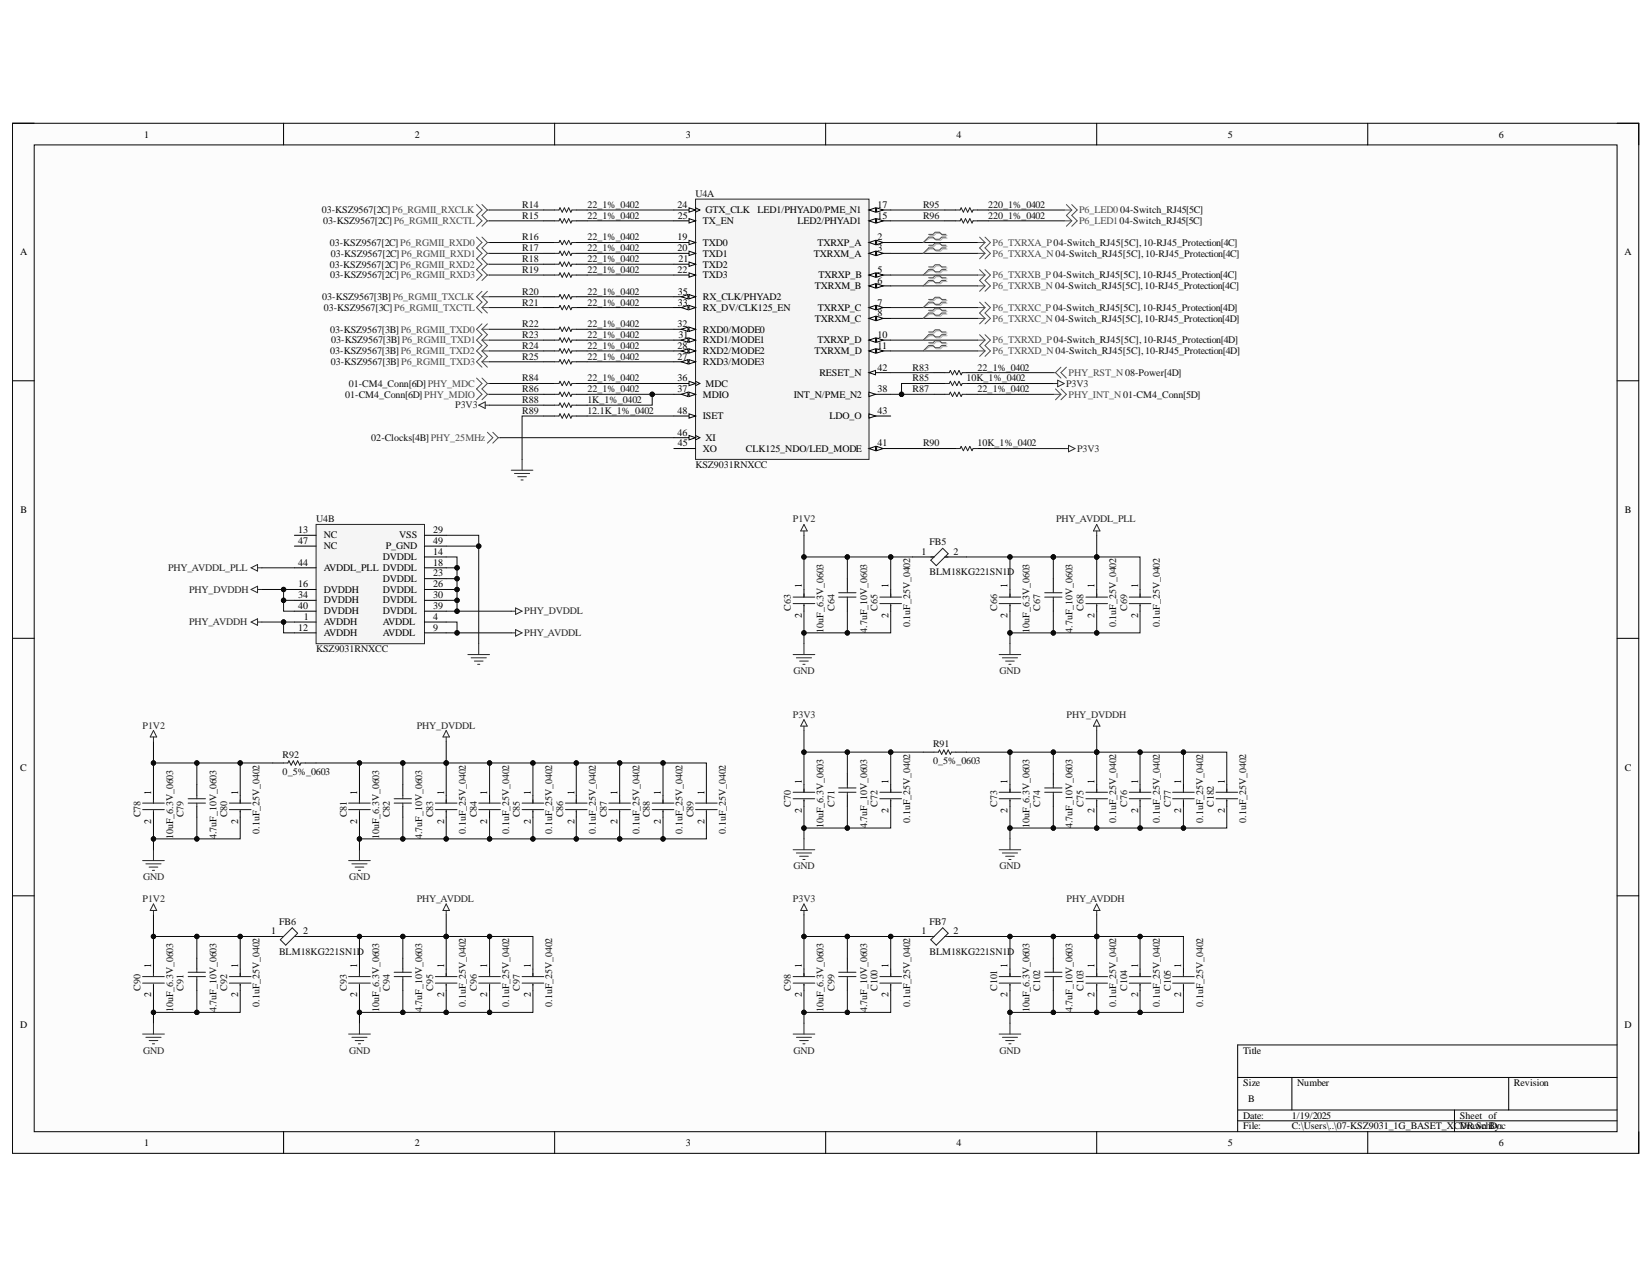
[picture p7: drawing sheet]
<svg xmlns="http://www.w3.org/2000/svg" width="279mm" height="216mm" viewBox="0 0 279 216" stroke-linecap="round" stroke-linejoin="round" font-family="sans-serif">
<defs><g id="words">
<g font-size="1.7">
<text x="24.4" y="23.3">1</text>
<text x="70.1" y="23.3">2</text>
<text x="116" y="23.3">3</text>
<text x="161.8" y="23.3">4</text>
<text x="207.6" y="23.3">5</text>
<text x="253.5" y="23.3">6</text>
<text x="114.6" y="35.1">24</text>
<text x="148.4" y="35.1">17</text>
<text x="114.6" y="40.6">19</text>
<text x="114.7" y="37">25</text>
<text x="118.9" y="41.5">TXD0</text>
<text x="118.9" y="37.9">TX_EN</text>
<text x="119.3" y="36">GTX_CLK</text>
<text x="128.1" y="36">LED1/PHYAD0/PME_N1</text>
<text x="134.9" y="37.9">LED2/PHYAD1</text>
<text x="138.3" y="41.5">TXRXP_A</text>
<text x="148.4" y="40.6">2</text>
<text x="148.4" y="37">15</text>
<text x="3.4" y="43.1">A</text>
<text x="114.6" y="42.5">20</text>
<text x="114.6" y="46.2">22</text>
<text x="114.7" y="44.3">21</text>
<text x="118.9" y="43.4">TXD1</text>
<text x="118.9" y="45.3">TXD2</text>
<text x="118.9" y="47">TXD3</text>
<text x="137.7" y="43.4">TXRXM_A</text>
<text x="138.4" y="47">TXRXP_B</text>
<text x="148.4" y="42.5">3</text>
<text x="148.4" y="46.2">5</text>
<text x="148.4" y="48">6</text>
<text x="274.7" y="43.1">A</text>
<text x="114.7" y="51.7">33</text>
<text x="114.7" y="49.8">35</text>
<text x="118.9" y="52.5">RX_DV/CLK125_EN</text>
<text x="118.9" y="50.8">RX_CLK/PHYAD2</text>
<text x="137.8" y="48.9">TXRXM_B</text>
<text x="138.3" y="52.5">TXRXP_C</text>
<text x="148.4" y="51.7">7</text>
<text x="148.4" y="53.5">8</text>
<text x="114.6" y="59">28</text>
<text x="114.6" y="55.3">32</text>
<text x="114.7" y="57.2">31</text>
<text x="118.9" y="59.9">RXD2/MODE2</text>
<text x="118.9" y="58">RXD1/MODE1</text>
<text x="118.9" y="56.3">RXD0/MODE0</text>
<text x="137.8" y="59.9">TXRXM_D</text>
<text x="137.8" y="54.4">TXRXM_C</text>
<text x="138.3" y="58">TXRXP_D</text>
<text x="148.4" y="57.2">10</text>
<text x="148.4" y="59">11</text>
<text x="114.6" y="60.8">27</text>
<text x="114.6" y="64.5">36</text>
<text x="118.9" y="61.8">RXD3/MODE3</text>
<text x="119.3" y="65.4">MDC</text>
<text x="138.6" y="63.5">RESET_N</text>
<text x="148.4" y="62.7">42</text>
<text x="114.6" y="66.3">37</text>
<text x="114.6" y="70">48</text>
<text x="118.9" y="67.3">MDIO</text>
<text x="118.9" y="70.9">ISET</text>
<text x="134.3" y="67.3">INT_N/PME_N2</text>
<text x="140.3" y="70.9">LDO_O</text>
<text x="148.4" y="66.3">38</text>
<text x="148.4" y="70">43</text>
<text x="114.6" y="73.7">46</text>
<text x="114.7" y="75.5">45</text>
<text x="118.9" y="76.4">XO</text>
<text x="119.3" y="74.5">XI</text>
<text x="126.2" y="76.4">CLK125_NDO/LED_MODE</text>
<text x="148.4" y="75.5">41</text>
<text x="3.5" y="86.7">B</text>
<text x="274.8" y="86.7">B</text>
<text x="50.4" y="90.2">13</text>
<text x="50.4" y="95.7">44</text>
<text x="50.4" y="92">47</text>
<text x="54.7" y="91">NC</text>
<text x="54.7" y="92.9">NC</text>
<text x="64.7" y="94.7">DVDDL</text>
<text x="65.2" y="92.9">P_GND</text>
<text x="67.5" y="91">VSS</text>
<text x="73.3" y="93.8">14</text>
<text x="73.3" y="95.7">18</text>
<text x="73.3" y="90.2">29</text>
<text x="73.3" y="92">49</text>
<text x="155.9" y="93.8">1</text>
<text x="161.3" y="93.8">2</text>
<text x="50.4" y="99.3">16</text>
<text x="50.4" y="101.2">34</text>
<text x="54.7" y="100.2">DVDDH</text>
<text x="54.7" y="96.5">AVDDL_PLL DVDDL</text>
<text x="64.7" y="98.4">DVDDL</text>
<text x="64.7" y="100.2">DVDDL</text>
<text x="73.3" y="97.5">23</text>
<text x="73.3" y="99.3">26</text>
<text x="73.3" y="101.2">30</text>
<text x="135.6" y="99.5" transform="rotate(-90 135.6 99.5)">1</text>
<text x="150.3" y="99.5" transform="rotate(-90 150.3 99.5)">1</text>
<text x="170.4" y="99.5" transform="rotate(-90 170.4 99.5)">1</text>
<text x="185.1" y="99.5" transform="rotate(-90 185.1 99.5)">1</text>
<text x="192.5" y="99.5" transform="rotate(-90 192.5 99.5)">1</text>
<text x="50.4" y="106.7">12</text>
<text x="50.4" y="103">40</text>
<text x="51.4" y="104.8">1</text>
<text x="54.7" y="105.7">AVDDH</text>
<text x="54.7" y="107.5">AVDDH</text>
<text x="54.7" y="102">DVDDH</text>
<text x="54.7" y="103.9">DVDDH</text>
<text x="64.7" y="105.7">AVDDL</text>
<text x="64.7" y="107.5">AVDDL</text>
<text x="64.7" y="102">DVDDL</text>
<text x="64.7" y="103.9">DVDDL</text>
<text x="73.3" y="104.8">4</text>
<text x="73.3" y="106.7">9</text>
<text x="73.3" y="103">39</text>
<text x="135.6" y="104.5" transform="rotate(-90 135.6 104.5)">2</text>
<text x="150.3" y="104.5" transform="rotate(-90 150.3 104.5)">2</text>
<text x="170.4" y="104.5" transform="rotate(-90 170.4 104.5)">2</text>
<text x="185.1" y="104.5" transform="rotate(-90 185.1 104.5)">2</text>
<text x="192.5" y="104.5" transform="rotate(-90 192.5 104.5)">2</text>
<text x="3.4" y="130.3">C</text>
<text x="274.8" y="130.3">C</text>
<text x="25.6" y="134.3" transform="rotate(-90 25.6 134.3)">1</text>
<text x="40.3" y="134.3" transform="rotate(-90 40.3 134.3)">1</text>
<text x="60.4" y="134.3" transform="rotate(-90 60.4 134.3)">1</text>
<text x="75.1" y="134.3" transform="rotate(-90 75.1 134.3)">1</text>
<text x="82.4" y="134.3" transform="rotate(-90 82.4 134.3)">1</text>
<text x="89.8" y="134.3" transform="rotate(-90 89.8 134.3)">1</text>
<text x="97.1" y="134.3" transform="rotate(-90 97.1 134.3)">1</text>
<text x="104.4" y="134.3" transform="rotate(-90 104.4 134.3)">1</text>
<text x="111.8" y="134.3" transform="rotate(-90 111.8 134.3)">1</text>
<text x="119.1" y="134.3" transform="rotate(-90 119.1 134.3)">1</text>
<text x="135.6" y="137.5" transform="rotate(-90 135.6 137.5)">2</text>
<text x="135.6" y="132.5" transform="rotate(-90 135.6 132.5)">1</text>
<text x="150.3" y="137.5" transform="rotate(-90 150.3 137.5)">2</text>
<text x="150.3" y="132.5" transform="rotate(-90 150.3 132.5)">1</text>
<text x="170.4" y="137.5" transform="rotate(-90 170.4 137.5)">2</text>
<text x="170.4" y="132.5" transform="rotate(-90 170.4 132.5)">1</text>
<text x="185.1" y="137.5" transform="rotate(-90 185.1 137.5)">2</text>
<text x="185.1" y="132.5" transform="rotate(-90 185.1 132.5)">1</text>
<text x="192.5" y="137.5" transform="rotate(-90 192.5 137.5)">2</text>
<text x="192.5" y="132.5" transform="rotate(-90 192.5 132.5)">1</text>
<text x="199.8" y="137.5" transform="rotate(-90 199.8 137.5)">2</text>
<text x="199.8" y="132.5" transform="rotate(-90 199.8 132.5)">1</text>
<text x="207.1" y="137.5" transform="rotate(-90 207.1 137.5)">2</text>
<text x="207.1" y="132.5" transform="rotate(-90 207.1 132.5)">1</text>
<text x="25.6" y="139.3" transform="rotate(-90 25.6 139.3)">2</text>
<text x="40.3" y="139.3" transform="rotate(-90 40.3 139.3)">2</text>
<text x="60.4" y="139.3" transform="rotate(-90 60.4 139.3)">2</text>
<text x="75.1" y="139.3" transform="rotate(-90 75.1 139.3)">2</text>
<text x="82.4" y="139.3" transform="rotate(-90 82.4 139.3)">2</text>
<text x="89.8" y="139.3" transform="rotate(-90 89.8 139.3)">2</text>
<text x="97.1" y="139.3" transform="rotate(-90 97.1 139.3)">2</text>
<text x="104.4" y="139.3" transform="rotate(-90 104.4 139.3)">2</text>
<text x="111.8" y="139.3" transform="rotate(-90 111.8 139.3)">2</text>
<text x="119.1" y="139.3" transform="rotate(-90 119.1 139.3)">2</text>
<text x="45.9" y="157.9">1</text>
<text x="51.3" y="157.9">2</text>
<text x="155.9" y="157.9">1</text>
<text x="161.3" y="157.9">2</text>
<text x="25.6" y="163.6" transform="rotate(-90 25.6 163.6)">1</text>
<text x="40.3" y="163.6" transform="rotate(-90 40.3 163.6)">1</text>
<text x="60.4" y="163.6" transform="rotate(-90 60.4 163.6)">1</text>
<text x="75.1" y="163.6" transform="rotate(-90 75.1 163.6)">1</text>
<text x="82.4" y="163.6" transform="rotate(-90 82.4 163.6)">1</text>
<text x="89.8" y="163.6" transform="rotate(-90 89.8 163.6)">1</text>
<text x="135.6" y="163.6" transform="rotate(-90 135.6 163.6)">1</text>
<text x="150.3" y="163.6" transform="rotate(-90 150.3 163.6)">1</text>
<text x="170.4" y="163.6" transform="rotate(-90 170.4 163.6)">1</text>
<text x="185.1" y="163.6" transform="rotate(-90 185.1 163.6)">1</text>
<text x="192.5" y="163.6" transform="rotate(-90 192.5 163.6)">1</text>
<text x="199.8" y="163.6" transform="rotate(-90 199.8 163.6)">1</text>
<text x="3.4" y="173.8">D</text>
<text x="25.6" y="168.6" transform="rotate(-90 25.6 168.6)">2</text>
<text x="40.3" y="168.6" transform="rotate(-90 40.3 168.6)">2</text>
<text x="60.4" y="168.6" transform="rotate(-90 60.4 168.6)">2</text>
<text x="75.1" y="168.6" transform="rotate(-90 75.1 168.6)">2</text>
<text x="82.4" y="168.6" transform="rotate(-90 82.4 168.6)">2</text>
<text x="89.8" y="168.6" transform="rotate(-90 89.8 168.6)">2</text>
<text x="135.6" y="168.6" transform="rotate(-90 135.6 168.6)">2</text>
<text x="150.3" y="168.6" transform="rotate(-90 150.3 168.6)">2</text>
<text x="170.4" y="168.6" transform="rotate(-90 170.4 168.6)">2</text>
<text x="185.1" y="168.6" transform="rotate(-90 185.1 168.6)">2</text>
<text x="192.5" y="168.6" transform="rotate(-90 192.5 168.6)">2</text>
<text x="199.8" y="168.6" transform="rotate(-90 199.8 168.6)">2</text>
<text x="274.7" y="173.8">D</text>
<text x="210.3" y="178.2">Title</text>
<text x="210.3" y="183.7">Size</text>
<text x="219.4" y="183.7">Number</text>
<text x="256" y="183.7">Revision</text>
<text x="210.3" y="189.2">Date:</text>
<text x="210.3" y="190.9">File:</text>
<text x="211.1" y="186.4">B</text>
<text x="218.5" y="189.2">1/19/2025</text>
<text x="218.5" y="190.9">C:\Users\..\07-KSZ9031_1G_BASET_XCDrawnBy:</text>
<text x="246.9" y="189.2">Sheet of</text>
<text x="247" y="190.9">VR.SchDoc</text>
<text x="24.4" y="193.7">1</text>
<text x="70.1" y="193.7">2</text>
<text x="116" y="193.7">3</text>
<text x="161.8" y="193.7">4</text>
<text x="207.6" y="193.7">5</text>
<text x="253.5" y="193.7">6</text>
</g>
<g font-size="1.7" fill="#0e0e0e">
<text x="88.3" y="35.1">R14</text>
<text x="99.3" y="35.1">22_1%_0402</text>
<text x="117.6" y="33.3">U4A</text>
<text x="156.1" y="35.1">R95</text>
<text x="167.1" y="35.1">220_1%_0402</text>
<text x="54.4" y="36">03-KSZ9567[2C]P6_RGMII_RXCLK</text>
<text x="54.7" y="37.9">03-KSZ9567[2C]P6_RGMII_RXCTL</text>
<text x="55.8" y="41.5">03-KSZ9567[2C]P6_RGMII_RXD0</text>
<text x="88.3" y="37">R15</text>
<text x="88.3" y="40.6">R16</text>
<text x="99.3" y="37">22_1%_0402</text>
<text x="99.3" y="40.6">22_1%_0402</text>
<text x="156.1" y="37">R96</text>
<text x="167.1" y="37">220_1%_0402</text>
<text x="189.5" y="36">04-Switch_RJ45[5C]</text>
<text x="55.8" y="45.3">03-KSZ9567[2C]P6_RGMII_RXD2</text>
<text x="55.8" y="47">03-KSZ9567[2C]P6_RGMII_RXD3</text>
<text x="55.9" y="43.4">03-KSZ9567[2C]P6_RGMII_RXD1</text>
<text x="88.3" y="42.5">R17</text>
<text x="88.3" y="44.3">R18</text>
<text x="88.3" y="46.2">R19</text>
<text x="99.3" y="42.5">22_1%_0402</text>
<text x="99.3" y="44.3">22_1%_0402</text>
<text x="99.3" y="46.2">22_1%_0402</text>
<text x="54.5" y="50.8">03-KSZ9567[3B]P6_RGMII_TXCLK</text>
<text x="54.7" y="52.5">03-KSZ9567[3C]P6_RGMII_TXCTL</text>
<text x="88.3" y="49.8">R20</text>
<text x="88.3" y="51.7">R21</text>
<text x="99.3" y="49.8">22_1%_0402</text>
<text x="99.3" y="51.7">22_1%_0402</text>
<text x="55.8" y="56.3">03-KSZ9567[3B]P6_RGMII_TXD0</text>
<text x="55.8" y="59.9">03-KSZ9567[3B]P6_RGMII_TXD2</text>
<text x="56" y="58">03-KSZ9567[3B]P6_RGMII_TXD1</text>
<text x="88.3" y="55.3">R22</text>
<text x="88.3" y="57.2">R23</text>
<text x="88.3" y="59">R24</text>
<text x="99.3" y="55.3">22_1%_0402</text>
<text x="99.3" y="57.2">22_1%_0402</text>
<text x="99.3" y="59">22_1%_0402</text>
<text x="55.9" y="61.8">03-KSZ9567[3B]P6_RGMII_TXD3</text>
<text x="59" y="65.4">01-CM4_Conn[6D]PHY_MDC</text>
<text x="88.3" y="60.8">R25</text>
<text x="88.3" y="64.5">R84</text>
<text x="99.3" y="60.8">22_1%_0402</text>
<text x="99.3" y="64.5">22_1%_0402</text>
<text x="154.3" y="62.7">R83</text>
<text x="154.3" y="64.5">R85</text>
<text x="163.5" y="64.5">10K_1%_0402</text>
<text x="165.3" y="62.7">22_1%_0402</text>
<text x="58.4" y="67.3">01-CM4_Conn[6D]PHY_MDIO</text>
<text x="88.3" y="66.3">R86</text>
<text x="88.3" y="68.2">R88</text>
<text x="88.3" y="70">R89</text>
<text x="99.3" y="66.3">22_1%_0402</text>
<text x="99.3" y="68.2">1K_1%_0402</text>
<text x="99.3" y="70">12.1K_1%_0402</text>
<text x="154.3" y="66.3">R87</text>
<text x="165.3" y="66.3">22_1%_0402</text>
<text x="62.8" y="74.5">02-Clocks[4B]PHY_25MHz</text>
<text x="156.1" y="75.5">R90</text>
<text x="165.3" y="75.5">10K_1%_0402</text>
<text x="117.6" y="79.2">KSZ9031RNXCC</text>
<text x="53.5" y="88.3">U4B</text>
<text x="157.2" y="92.1">FB5</text>
<text x="157.2" y="97.3">BLM18KG221SN1D</text>
<text x="133.8" y="103.3" transform="rotate(-90 133.8 103.3)">C63</text>
<text x="139.3" y="107" transform="rotate(-90 139.3 107)">10uF_6.3V_0603</text>
<text x="141.1" y="103.3" transform="rotate(-90 141.1 103.3)">C64</text>
<text x="146.6" y="107" transform="rotate(-90 146.6 107)">4.7uF_10V_0603</text>
<text x="148.4" y="103.3" transform="rotate(-90 148.4 103.3)">C65</text>
<text x="153.9" y="106.1" transform="rotate(-90 153.9 106.1)">0.1uF_25V_0402</text>
<text x="168.6" y="103.3" transform="rotate(-90 168.6 103.3)">C66</text>
<text x="174.1" y="107" transform="rotate(-90 174.1 107)">10uF_6.3V_0603</text>
<text x="175.9" y="103.3" transform="rotate(-90 175.9 103.3)">C67</text>
<text x="181.4" y="107" transform="rotate(-90 181.4 107)">4.7uF_10V_0603</text>
<text x="183.3" y="103.3" transform="rotate(-90 183.3 103.3)">C68</text>
<text x="188.8" y="106.1" transform="rotate(-90 188.8 106.1)">0.1uF_25V_0402</text>
<text x="190.6" y="103.3" transform="rotate(-90 190.6 103.3)">C69</text>
<text x="196.1" y="106.1" transform="rotate(-90 196.1 106.1)">0.1uF_25V_0402</text>
<text x="53.5" y="110.3">KSZ9031RNXCC</text>
<text x="47.8" y="128.1">R92</text>
<text x="47.8" y="131">0_5%_0603</text>
<text x="157.8" y="126.3">R91</text>
<text x="157.8" y="129.2">0_5%_0603</text>
<text x="133.8" y="136.4" transform="rotate(-90 133.8 136.4)">C70</text>
<text x="141.1" y="136.4" transform="rotate(-90 141.1 136.4)">C71</text>
<text x="148.4" y="136.4" transform="rotate(-90 148.4 136.4)">C72</text>
<text x="168.6" y="136.4" transform="rotate(-90 168.6 136.4)">C73</text>
<text x="175.9" y="136.4" transform="rotate(-90 175.9 136.4)">C74</text>
<text x="183.3" y="136.4" transform="rotate(-90 183.3 136.4)">C75</text>
<text x="190.6" y="136.4" transform="rotate(-90 190.6 136.4)">C76</text>
<text x="198" y="136.4" transform="rotate(-90 198 136.4)">C77</text>
<text x="205.3" y="136.4" transform="rotate(-90 205.3 136.4)">C182</text>
<text x="23.8" y="138.1" transform="rotate(-90 23.8 138.1)">C78</text>
<text x="29.3" y="141.9" transform="rotate(-90 29.3 141.9)">10uF_6.3V_0603</text>
<text x="31.1" y="138.1" transform="rotate(-90 31.1 138.1)">C79</text>
<text x="36.6" y="141.9" transform="rotate(-90 36.6 141.9)">4.7uF_10V_0603</text>
<text x="38.4" y="138.1" transform="rotate(-90 38.4 138.1)">C80</text>
<text x="43.9" y="140.9" transform="rotate(-90 43.9 140.9)">0.1uF_25V_0402</text>
<text x="58.6" y="138.1" transform="rotate(-90 58.6 138.1)">C81</text>
<text x="64.1" y="141.9" transform="rotate(-90 64.1 141.9)">10uF_6.3V_0603</text>
<text x="65.9" y="138.1" transform="rotate(-90 65.9 138.1)">C82</text>
<text x="71.4" y="141.9" transform="rotate(-90 71.4 141.9)">4.7uF_10V_0603</text>
<text x="73.3" y="138.1" transform="rotate(-90 73.3 138.1)">C83</text>
<text x="78.8" y="140.9" transform="rotate(-90 78.8 140.9)">0.1uF_25V_0402</text>
<text x="80.6" y="138.1" transform="rotate(-90 80.6 138.1)">C84</text>
<text x="86.1" y="140.9" transform="rotate(-90 86.1 140.9)">0.1uF_25V_0402</text>
<text x="87.9" y="138.1" transform="rotate(-90 87.9 138.1)">C85</text>
<text x="93.4" y="140.9" transform="rotate(-90 93.4 140.9)">0.1uF_25V_0402</text>
<text x="95.3" y="138.1" transform="rotate(-90 95.3 138.1)">C86</text>
<text x="100.8" y="140.9" transform="rotate(-90 100.8 140.9)">0.1uF_25V_0402</text>
<text x="102.6" y="138.1" transform="rotate(-90 102.6 138.1)">C87</text>
<text x="108.1" y="140.9" transform="rotate(-90 108.1 140.9)">0.1uF_25V_0402</text>
<text x="109.9" y="138.1" transform="rotate(-90 109.9 138.1)">C88</text>
<text x="115.4" y="140.9" transform="rotate(-90 115.4 140.9)">0.1uF_25V_0402</text>
<text x="117.3" y="138.1" transform="rotate(-90 117.3 138.1)">C89</text>
<text x="122.8" y="140.9" transform="rotate(-90 122.8 140.9)">0.1uF_25V_0402</text>
<text x="139.3" y="140" transform="rotate(-90 139.3 140)">10uF_6.3V_0603</text>
<text x="146.6" y="140" transform="rotate(-90 146.6 140)">4.7uF_10V_0603</text>
<text x="153.9" y="139.1" transform="rotate(-90 153.9 139.1)">0.1uF_25V_0402</text>
<text x="174.1" y="140" transform="rotate(-90 174.1 140)">10uF_6.3V_0603</text>
<text x="181.4" y="140" transform="rotate(-90 181.4 140)">4.7uF_10V_0603</text>
<text x="188.8" y="139.1" transform="rotate(-90 188.8 139.1)">0.1uF_25V_0402</text>
<text x="196.1" y="139.1" transform="rotate(-90 196.1 139.1)">0.1uF_25V_0402</text>
<text x="203.5" y="139.1" transform="rotate(-90 203.5 139.1)">0.1uF_25V_0402</text>
<text x="210.8" y="139.1" transform="rotate(-90 210.8 139.1)">0.1uF_25V_0402</text>
<text x="47.2" y="156.3">FB6</text>
<text x="47.2" y="161.5">BLM18KG221SN1D</text>
<text x="157.2" y="156.3">FB7</text>
<text x="157.2" y="161.5">BLM18KG221SN1D</text>
<text x="23.8" y="167.5" transform="rotate(-90 23.8 167.5)">C90</text>
<text x="31.1" y="167.5" transform="rotate(-90 31.1 167.5)">C91</text>
<text x="38.4" y="167.5" transform="rotate(-90 38.4 167.5)">C92</text>
<text x="58.6" y="167.5" transform="rotate(-90 58.6 167.5)">C93</text>
<text x="65.9" y="167.5" transform="rotate(-90 65.9 167.5)">C94</text>
<text x="73.3" y="167.5" transform="rotate(-90 73.3 167.5)">C95</text>
<text x="80.6" y="167.5" transform="rotate(-90 80.6 167.5)">C96</text>
<text x="87.9" y="167.5" transform="rotate(-90 87.9 167.5)">C97</text>
<text x="133.8" y="167.5" transform="rotate(-90 133.8 167.5)">C98</text>
<text x="141.1" y="167.5" transform="rotate(-90 141.1 167.5)">C99</text>
<text x="148.4" y="167.5" transform="rotate(-90 148.4 167.5)">C100</text>
<text x="168.6" y="167.5" transform="rotate(-90 168.6 167.5)">C101</text>
<text x="175.9" y="167.5" transform="rotate(-90 175.9 167.5)">C102</text>
<text x="183.3" y="167.5" transform="rotate(-90 183.3 167.5)">C103</text>
<text x="190.6" y="167.5" transform="rotate(-90 190.6 167.5)">C104</text>
<text x="198" y="167.5" transform="rotate(-90 198 167.5)">C105</text>
<text x="29.3" y="171.1" transform="rotate(-90 29.3 171.1)">10uF_6.3V_0603</text>
<text x="36.6" y="171.1" transform="rotate(-90 36.6 171.1)">4.7uF_10V_0603</text>
<text x="43.9" y="170.2" transform="rotate(-90 43.9 170.2)">0.1uF_25V_0402</text>
<text x="64.1" y="171.1" transform="rotate(-90 64.1 171.1)">10uF_6.3V_0603</text>
<text x="71.4" y="171.1" transform="rotate(-90 71.4 171.1)">4.7uF_10V_0603</text>
<text x="78.8" y="170.2" transform="rotate(-90 78.8 170.2)">0.1uF_25V_0402</text>
<text x="86.1" y="170.2" transform="rotate(-90 86.1 170.2)">0.1uF_25V_0402</text>
<text x="93.4" y="170.2" transform="rotate(-90 93.4 170.2)">0.1uF_25V_0402</text>
<text x="139.3" y="171.1" transform="rotate(-90 139.3 171.1)">10uF_6.3V_0603</text>
<text x="146.6" y="171.1" transform="rotate(-90 146.6 171.1)">4.7uF_10V_0603</text>
<text x="153.9" y="170.2" transform="rotate(-90 153.9 170.2)">0.1uF_25V_0402</text>
<text x="174.1" y="171.1" transform="rotate(-90 174.1 171.1)">10uF_6.3V_0603</text>
<text x="181.4" y="171.1" transform="rotate(-90 181.4 171.1)">4.7uF_10V_0603</text>
<text x="188.8" y="170.2" transform="rotate(-90 188.8 170.2)">0.1uF_25V_0402</text>
<text x="196.1" y="170.2" transform="rotate(-90 196.1 170.2)">0.1uF_25V_0402</text>
<text x="203.5" y="170.2" transform="rotate(-90 203.5 170.2)">0.1uF_25V_0402</text>
</g>
<g font-size="1.7" fill="#4c4c4c">
<text x="167.9" y="41.5">P6_TXRXA_P04-Switch_RJ45[5C],10-RJ45_Protection[4C]</text>
<text x="182.5" y="36">P6_LED0</text>
<text x="182.5" y="37.9">P6_LED104-Switch_RJ45[5C]</text>
<text x="167.9" y="47">P6_TXRXB_P 04-Switch_RJ45[5C],10-RJ45_Protection[4C]</text>
<text x="167.9" y="43.4">P6_TXRXA_N 04-Switch_RJ45[5C],10-RJ45_Protection[4C]</text>
<text x="167.9" y="52.5">P6_TXRXC_P 04-Switch_RJ45[5C],10-RJ45_Protection[4D]</text>
<text x="167.9" y="48.9">P6_TXRXB_N 04-Switch_RJ45[5C],10-RJ45_Protection[4C]</text>
<text x="167.9" y="58">P6_TXRXD_P04-Switch_RJ45[5C],10-RJ45_Protection[4D]</text>
<text x="167.9" y="54.4">P6_TXRXC_N 04-Switch_RJ45[5C],10-RJ45_Protection[4D]</text>
<text x="167.9" y="59.9">P6_TXRXD_N 04-Switch_RJ45[5C],10-RJ45_Protection[4D]</text>
<text x="180.7" y="63.5">PHY_RST_N 08-Power[4D]</text>
<text x="180.7" y="67.3">PHY_INT_N 01-CM4_Conn[5D]</text>
</g>
<g font-size="1.7" fill="#262626">
<text x="180.3" y="65.4">P3V3</text>
<text x="77" y="69">P3V3</text>
<text x="182.2" y="76.4">P3V3</text>
<text x="134.1" y="88.3">P1V2</text>
<text x="178.6" y="88.3">PHY_AVDDL_PLL</text>
<text x="28.4" y="96.5">PHY_AVDDL_PLL</text>
<text x="32" y="100.2">PHY_DVDDH</text>
<text x="32" y="105.7">PHY_AVDDH</text>
<text x="88.7" y="107.5">PHY_AVDDL</text>
<text x="88.7" y="103.9">PHY_DVDDL</text>
<text x="134.2" y="113.9">GND</text>
<text x="169.1" y="113.9">GND</text>
<text x="24.1" y="123.2">P1V2</text>
<text x="70.5" y="123.2">PHY_DVDDL</text>
<text x="134.1" y="121.3">P3V3</text>
<text x="180.4" y="121.3">PHY_DVDDH</text>
<text x="24.2" y="148.8">GND</text>
<text x="59.1" y="148.8">GND</text>
<text x="134.2" y="146.9">GND</text>
<text x="169.1" y="146.9">GND</text>
<text x="24.1" y="152.4">P1V2</text>
<text x="70.5" y="152.4">PHY_AVDDL</text>
<text x="134.1" y="152.4">P3V3</text>
<text x="180.4" y="152.4">PHY_AVDDH</text>
<text x="24.2" y="178.2">GND</text>
<text x="59.1" y="178.2">GND</text>
<text x="134.2" y="178.2">GND</text>
<text x="169.1" y="178.2">GND</text>
</g>
</g></defs>
<path d="M2.1 20.8h275.1v174.2h-275.1z" fill-rule="evenodd" fill="#fcfcfc"/>
<path d="M2.1 20.8h275.1v174.2h-275.1z" fill="none" stroke="#000" stroke-width=".17"/>
<path d="M5.8 24.5h267.7v166.8h-267.7z" fill-rule="evenodd" fill="#fcfcfc"/>
<g fill="none" stroke="#000" stroke-width=".17">
<path d="M2.1 20.8h3.7M5.8 24.5h267.7v166.8h-267.7zM48 20.8v3.7M93.8 20.8v3.7M139.6 20.8v3.7M185.5 20.8v3.7M231.3 20.8v3.7M273.5 20.8h3.7v3.7M2.1 64.4h3.7M273.5 64.4h3.7M2.1 107.9h3.7M273.5 107.9h3.7"/>
<path d="M2.1 151.5h3.7M273.5 151.5h3.7M273.5 176.7h-64.2v14.6M48 191.3v3.7M93.8 191.3v3.7M139.6 191.3v3.7M185.5 191.3v3.7M209.3 182.2h64.2M209.3 187.7h64.2M209.3 189.5h64.2M218.5 182.2v5.5M231.3 191.3v3.7"/>
<path d="M246 187.7v3.6M255.2 182.2v5.5M277.2 191.3v3.7"/>
</g>
<path d="M117.6 33.7h29.4v44h-29.4z" fill-rule="evenodd" fill="#f5f5f5"/>
<path d="M117.6 33.7h29.4v44h-29.4z" fill="none" stroke="#262626" stroke-width=".17"/>
<path d="M147 41h3.6" fill="none" stroke="#000" stroke-width=".17"/>
<path d="M147 41l1.1-.4v.8z" fill="#fbfbfb"/>
<path d="M147 41l1.1-.4v.8z" fill="none" stroke="#000" stroke-width=".17"/>
<path d="M148.3 40.6l1.1 .4-1.1 .4z" fill="#fbfbfb"/>
<path d="M147 42.8h3.6M148.3 40.6l1.1 .4-1.1 .4z" fill="none" stroke="#000" stroke-width=".17"/>
<path d="M147 42.8l1.1-.3v.7z" fill="#fbfbfb"/>
<path d="M147 42.8l1.1-.3v.7z" fill="none" stroke="#000" stroke-width=".17"/>
<path d="M148.3 42.5l1.1 .3-1.1 .4z" fill="#fbfbfb"/>
<path d="M147 46.5h3.6M148.3 42.5l1.1 .3-1.1 .4z" fill="none" stroke="#000" stroke-width=".17"/>
<path d="M147 46.5l1.1-.4v.8z" fill="#fbfbfb"/>
<path d="M147 46.5l1.1-.4v.8z" fill="none" stroke="#000" stroke-width=".17"/>
<path d="M148.3 46.1l1.1 .4-1.1 .4z" fill="#fbfbfb"/>
<path d="M147 48.3h3.6M148.3 46.1l1.1 .4-1.1 .4z" fill="none" stroke="#000" stroke-width=".17"/>
<path d="M147 48.3l1.1-.3v.7z" fill="#fbfbfb"/>
<path d="M147 48.3l1.1-.3v.7z" fill="none" stroke="#000" stroke-width=".17"/>
<path d="M148.3 48l1.1 .3-1.1 .4z" fill="#fbfbfb"/>
<path d="M147 52h3.6M148.3 48l1.1 .3-1.1 .4z" fill="none" stroke="#000" stroke-width=".17"/>
<path d="M147 52l1.1-.4v.8z" fill="#fbfbfb"/>
<path d="M147 52l1.1-.4v.8z" fill="none" stroke="#000" stroke-width=".17"/>
<path d="M148.3 51.6l1.1 .4-1.1 .4z" fill="#fbfbfb"/>
<path d="M147 53.8h3.6M148.3 51.6l1.1 .4-1.1 .4z" fill="none" stroke="#000" stroke-width=".17"/>
<path d="M147 53.8l1.1-.3v.7z" fill="#fbfbfb"/>
<path d="M147 53.8l1.1-.3v.7z" fill="none" stroke="#000" stroke-width=".17"/>
<path d="M148.3 53.5l1.1 .3-1.1 .4z" fill="#fbfbfb"/>
<path d="M147 57.5h3.6M148.3 53.5l1.1 .3-1.1 .4z" fill="none" stroke="#000" stroke-width=".17"/>
<path d="M147 57.5l1.1-.4v.8z" fill="#fbfbfb"/>
<path d="M147 57.5l1.1-.4v.8z" fill="none" stroke="#000" stroke-width=".17"/>
<path d="M148.3 57.1l1.1 .4-1.1 .4z" fill="#fbfbfb"/>
<path d="M147 59.3h3.6M148.3 57.1l1.1 .4-1.1 .4z" fill="none" stroke="#000" stroke-width=".17"/>
<path d="M147 59.3l1.1-.3v.7z" fill="#fbfbfb"/>
<path d="M147 59.3l1.1-.3v.7z" fill="none" stroke="#000" stroke-width=".17"/>
<path d="M148.3 59l1.1 .3-1.1 .4z" fill="#fbfbfb"/>
<path d="M147 37.3h3.6M148.3 59l1.1 .3-1.1 .4z" fill="none" stroke="#000" stroke-width=".17"/>
<path d="M147 37.3l1.1-.3v.7z" fill="#fbfbfb"/>
<path d="M147 37.3l1.1-.3v.7z" fill="none" stroke="#000" stroke-width=".17"/>
<path d="M148.3 37l1.1 .3-1.1 .4z" fill="#fbfbfb"/>
<path d="M147 35.5h3.6M148.3 37l1.1 .3-1.1 .4z" fill="none" stroke="#000" stroke-width=".17"/>
<path d="M147 35.5l1.1-.4v.8z" fill="#fbfbfb"/>
<path d="M147 35.5l1.1-.4v.8z" fill="none" stroke="#000" stroke-width=".17"/>
<path d="M148.3 35.1l1.1 .4-1.1 .4z" fill="#fbfbfb"/>
<path d="M148.3 35.1l1.1 .4-1.1 .4zM114 41h3.6" fill="none" stroke="#000" stroke-width=".17"/>
<path d="M116.5 40.6l1.1 .4-1.1 .4z" fill="#fbfbfb"/>
<path d="M114 42.8h3.6M116.5 40.6l1.1 .4-1.1 .4z" fill="none" stroke="#000" stroke-width=".17"/>
<path d="M116.5 42.5l1.1 .3-1.1 .4z" fill="#fbfbfb"/>
<path d="M114 44.7h3.6M116.5 42.5l1.1 .3-1.1 .4z" fill="none" stroke="#000" stroke-width=".17"/>
<path d="M116.5 44.3l1.1 .4-1.1 .3z" fill="#fbfbfb"/>
<path d="M114 46.5h3.6M116.5 44.3l1.1 .4-1.1 .3z" fill="none" stroke="#000" stroke-width=".17"/>
<path d="M116.5 46.1l1.1 .4-1.1 .4z" fill="#fbfbfb"/>
<path d="M114 35.5h3.6M116.5 46.1l1.1 .4-1.1 .4z" fill="none" stroke="#000" stroke-width=".17"/>
<path d="M116.5 35.1l1.1 .4-1.1 .4z" fill="#fbfbfb"/>
<path d="M114 37.3h3.6M116.5 35.1l1.1 .4-1.1 .4zM117.6 35.1l.8 .4-.8 .4" fill="none" stroke="#000" stroke-width=".17"/>
<path d="M116.5 37l1.1 .3-1.1 .4z" fill="#fbfbfb"/>
<path d="M116.5 37l1.1 .3-1.1 .4zM114 61.2h3.6" fill="none" stroke="#000" stroke-width=".17"/>
<path d="M116.5 60.8l1.1 .4-1.1 .3z" fill="#fbfbfb"/>
<path d="M116.5 60.8l1.1 .4-1.1 .3z" fill="none" stroke="#000" stroke-width=".17"/>
<path d="M115.3 61.2l1.1-.4v.7z" fill="#fbfbfb"/>
<path d="M114 59.3h3.6M115.3 61.2l1.1-.4v.7z" fill="none" stroke="#000" stroke-width=".17"/>
<path d="M116.5 59l1.1 .3-1.1 .4z" fill="#fbfbfb"/>
<path d="M116.5 59l1.1 .3-1.1 .4z" fill="none" stroke="#000" stroke-width=".17"/>
<path d="M115.3 59.3l1.1-.3v.7z" fill="#fbfbfb"/>
<path d="M114 57.5h3.6M115.3 59.3l1.1-.3v.7z" fill="none" stroke="#000" stroke-width=".17"/>
<path d="M116.5 57.1l1.1 .4-1.1 .4z" fill="#fbfbfb"/>
<path d="M116.5 57.1l1.1 .4-1.1 .4z" fill="none" stroke="#000" stroke-width=".17"/>
<path d="M115.3 57.5l1.1-.4v.8z" fill="#fbfbfb"/>
<path d="M114 55.7h3.6M115.3 57.5l1.1-.4v.8z" fill="none" stroke="#000" stroke-width=".17"/>
<path d="M116.5 55.3l1.1 .4-1.1 .3z" fill="#fbfbfb"/>
<path d="M116.5 55.3l1.1 .4-1.1 .3z" fill="none" stroke="#000" stroke-width=".17"/>
<path d="M115.3 55.7l1.1-.4v.7z" fill="#fbfbfb"/>
<path d="M114 52h3.6M115.3 55.7l1.1-.4v.7z" fill="none" stroke="#000" stroke-width=".17"/>
<path d="M116.5 51.6l1.1 .4-1.1 .4z" fill="#fbfbfb"/>
<path d="M116.5 51.6l1.1 .4-1.1 .4z" fill="none" stroke="#000" stroke-width=".17"/>
<path d="M115.3 52l1.1-.4v.8z" fill="#fbfbfb"/>
<path d="M114 50.2h3.6M115.3 52l1.1-.4v.8z" fill="none" stroke="#000" stroke-width=".17"/>
<path d="M116.5 49.8l1.1 .4-1.1 .3z" fill="#fbfbfb"/>
<path d="M116.5 49.8l1.1 .4-1.1 .3z" fill="none" stroke="#000" stroke-width=".17"/>
<path d="M115.3 50.2l1.1-.4v.7z" fill="#fbfbfb"/>
<path d="M115.3 50.2l1.1-.4v.7zM114 64.8h3.6" fill="none" stroke="#000" stroke-width=".17"/>
<path d="M116.5 64.5l1.1 .3-1.1 .4z" fill="#fbfbfb"/>
<path d="M114 66.7h3.6M116.5 64.5l1.1 .3-1.1 .4zM117.6 64.5l.8 .3-.8 .4" fill="none" stroke="#000" stroke-width=".17"/>
<path d="M116.5 66.3l1.1 .4-1.1 .3z" fill="#fbfbfb"/>
<path d="M116.5 66.3l1.1 .4-1.1 .3z" fill="none" stroke="#000" stroke-width=".17"/>
<path d="M115.3 66.7l1.1-.4v.7z" fill="#fbfbfb"/>
<path d="M115.3 66.7l1.1-.4v.7zM147 66.7h3.6" fill="none" stroke="#000" stroke-width=".17"/>
<path d="M147 66.3l1.1 .4-1.1 .3z" fill="#fbfbfb"/>
<path d="M147 66.3l1.1 .4-1.1 .3zM147 75.8h3.6" fill="none" stroke="#000" stroke-width=".17"/>
<path d="M147 75.8l1.1-.3v.7z" fill="#fbfbfb"/>
<path d="M147 75.8l1.1-.3v.7z" fill="none" stroke="#000" stroke-width=".17"/>
<path d="M148.3 75.5l1.1 .3-1.1 .4z" fill="#fbfbfb"/>
<path d="M147 63h3.6M148.3 75.5l1.1 .3-1.1 .4z" fill="none" stroke="#000" stroke-width=".17"/>
<path d="M147 63l1.1-.4v.8z" fill="#fbfbfb"/>
<path d="M147 63l1.1-.4v.8zM147 70.3h3.6" fill="none" stroke="#000" stroke-width=".17"/>
<path d="M147 70l1.1 .3-1.1 .4z" fill="#fbfbfb"/>
<path d="M114 75.8h3.6M114 74h3.6M147 70l1.1 .3-1.1 .4z" fill="none" stroke="#000" stroke-width=".17"/>
<path d="M116.5 73.6l1.1 .4-1.1 .4z" fill="#fbfbfb"/>
<path d="M114 70.3h3.6M116.5 73.6l1.1 .4-1.1 .4zM117.6 73.6l.8 .4-.8 .4" fill="none" stroke="#000" stroke-width=".17"/>
<path d="M116.5 70l1.1 .3-1.1 .4z" fill="#fbfbfb"/>
<path d="M116.5 70l1.1 .3-1.1 .4z" fill="none" stroke="#000" stroke-width=".17"/>
<path d="M53.5 88.7h18.3v20.1h-18.3z" fill-rule="evenodd" fill="#f5f5f5"/>
<path d="M53.5 88.7h18.3v20.1h-18.3z" fill="none" stroke="#262626" stroke-width=".17"/>
<g fill="none" stroke="#000" stroke-width=".17">
<path d="M92 35.5h1.8M92 37.3h1.8M97.5 35.5h1.8M97.5 37.3h1.8M92 41h1.8M92 42.8h1.8M92 44.7h1.8M92 46.5h1.8M92 50.2h1.8M92 52h1.8M92 55.7h1.8M92 57.5h1.8"/>
<path d="M92 59.3h1.8M97.5 41h1.8M97.5 42.8h1.8M97.5 44.7h1.8M97.5 46.5h1.8M97.5 50.2h1.8M97.5 52h1.8M97.5 55.7h1.8M97.5 57.5h1.8M97.5 59.3h1.8M92 61.2h1.8M92 64.8h1.8"/>
<path d="M92 66.7h1.8M97.5 61.2h1.8M97.5 64.8h1.8M97.5 66.7h1.8M49.8 90.5h3.7M49.8 99.7h3.7M49.8 96h3.7M49.8 92.3h3.7M71.8 90.5h3.7M71.8 94.2h3.7M71.8 99.7h3.7M71.8 96h3.7"/>
<path d="M71.8 97.8h3.7M71.8 92.3h3.7M49.8 105.2h3.7M49.8 107h3.7M49.8 101.5h3.7M49.8 103.3h3.7M71.8 105.2h3.7M71.8 107h3.7M71.8 101.5h3.7M71.8 103.3h3.7"/>
</g>
<g fill="none" stroke="#4c4c4c" stroke-width=".17">
<path d="M80.6 34.6l.9 .9-.9 .9 .9 .9-.9 1M81.5 34.6l.9 .9M82.4 35.5l-.9 .9 .9 .9M82.4 35.5h.4M82.4 37.3l-.9 1M82.4 37.3h.4M157.1 39.6h.7l.4-.3h.7l.4 .3h.7M80.6 40.1l.9 .9-.9 .9 .9 .9-.9 1 .9 .9-.9 .9 .9 .9-.9 .9M81.5 40.1l.9 .9M81.5 55.7l.9 .9-.9 .9M81.5 54.8l-.9 .9 .9 .9-.9 .9 .9 .9-.9 .9 .9 1-.9 .9 .9 .9M81.5 55.7h1.3"/>
<path d="M81.5 57.5l.9 .9-.9 .9M81.5 57.5h1.3M81.5 59.3l.9 1-.9 .9M81.5 59.3h1.3M81.5 50.2l.9 .9-.9 .9M81.5 49.3l-.9 .9 .9 .9-.9 .9 .9 .9M81.5 50.2h1.3M81.5 52l.9 .9M81.5 52h1.3M82.4 41l-.9 .9 .9 .9M82.4 41h.4M82.4 42.8l-.9 1 .9 .9"/>
<path d="M82.4 42.8h.4M82.4 44.7l-.9 .9 .9 .9M82.4 44.7h.4M82.4 46.5l-.9 .9M82.4 46.5h.4M82.4 54.8l-.9 .9M82.4 49.3l-.9 .9M157.1 41.5h.7l.4-.4h.7l.4 .4h.7M157.1 45.1h.7l.4-.3h.7l.4 .3h.7M157.1 47h.7l.4-.4h.7l.4 .4h.7M157.1 50.6h.7l.4-.3h.7l.4 .3h.7M157.1 52.5h.7l.4-.4h.7l.4 .4h.7"/>
<path d="M157.1 56.1h.7l.4-.3h.7l.4 .3h.7M157.1 58h.7l.4-.4h.7l.4 .4h.7M160 40.1h-.7l-.4 .4h-.7l-.4-.4h-.7l-1 .9M160 41.9h-.7l-.4 .4h-.7l-.4-.4h-.7l-1 .9M160 45.6h-.7l-.4 .4h-.7l-.4-.4h-.7l-1 .9M160 47.4h-.7l-.4 .4h-.7l-.4-.4h-.7l-1 .9M160 51.1h-.7l-.4 .3h-.7l-.4-.3h-.7l-1 .9M160 52.9h-.7l-.4 .4h-.7l-.4-.4h-.7l-1 .9M160 56.6h-.7l-.4 .4h-.7l-.4-.4h-.7l-1 .9M160 58.4h-.7l-.4 .4h-.7l-.4-.4h-.7l-1 .9M165.3 41h1.3M165.3 42.8h1.3"/>
<path d="M165.3 46.5h1.3M165.3 57.5h1.3M165.3 59.3h1.3M165.3 52h1.3M165.3 48.3h1.3M165.3 53.8h1.3M165.7 40.1l.9 .9M165.7 45.6l.9 .9M165.7 51.1l.9 .9M165.7 56.6l.9 .9M166.6 41l-.9 .9 .9 .9M166.6 40.1l.9 .9-.9 .9 .9 .9-.9 1"/>
<path d="M166.6 46.5l-.9 .9 .9 .9M166.6 45.6l.9 .9-.9 .9 .9 .9-.9 1M166.6 52l-.9 .9 .9 .9M166.6 51.1l.9 .9-.9 .9 .9 .9-.9 1M166.6 57.5l-.9 .9 .9 .9M166.6 56.6l.9 .9-.9 .9 .9 .9-.9 1M166.6 42.8l-.9 1M166.6 48.3l-.9 1M166.6 53.8l-.9 1M166.6 59.3l-.9 1M81.5 61.2l.9 .9M81.5 61.2h1.3"/>
</g>
<g fill="none" stroke="#1c1c1c" stroke-width=".17">
<path d="M93.8 35.5h.7l.2-.4 .4 .8 .3-.8 .4 .8 .4-.8 .3 .8 .2-.4h.8M93.8 37.3h.7l.2-.3 .4 .7 .3-.7 .4 .7 .4-.7 .3 .7 .2-.4h.8M93.8 41h.7l.2-.4 .4 .8 .3-.8 .4 .8 .4-.8 .3 .8 .2-.4h.8M93.8 42.8h.7l.2-.3 .4 .7 .3-.7 .4 .7 .4-.7 .3 .7 .2-.4h.8M93.8 44.7h.7l.2-.4 .4 .7 .3-.7 .4 .7 .4-.7 .3 .7 .2-.3h.8M93.8 46.5h.7l.2-.4 .4 .8 .3-.8 .4 .8 .4-.8 .3 .8 .2-.4h.8M93.8 50.2h.7l.2-.4 .4 .7 .3-.7 .4 .7 .4-.7 .3 .7 .2-.3h.8M93.8 52h.7l.2-.4 .4 .8 .3-.8 .4 .8 .4-.8 .3 .8 .2-.4h.8M93.8 55.7h.7l.2-.4 .4 .7 .3-.7 .4 .7 .4-.7 .3 .7 .2-.3h.8M93.8 57.5h.7l.2-.4 .4 .8 .3-.8 .4 .8 .4-.8 .3 .8 .2-.4h.8M93.8 59.3h.7l.2-.3 .4 .7 .3-.7 .4 .7 .4-.7 .3 .7 .2-.4h.8M93.8 61.2h.7l.2-.4 .4 .7 .3-.7 .4 .7 .4-.7 .3 .7 .2-.3h.8"/>
<path d="M93.8 64.8h.7l.2-.3 .4 .7 .3-.7 .4 .7 .4-.7 .3 .7 .2-.4h.8M93.8 66.7h.7l.2-.4 .4 .7 .3-.7 .4 .7 .4-.7 .3 .7 .2-.3h.8"/>
</g>
<g fill="none" stroke="#0e0e0e" stroke-width=".17">
<path d="M82.8 35.5h9.2M82.8 37.3h9.2M99.3 35.5h14.7M99.3 37.3h14.7M82.8 41h9.2M82.8 42.8h9.2M82.8 44.7h9.2M82.8 46.5h9.2M82.8 59.3h9.2M82.8 57.5h9.2M82.8 55.7h9.2M82.8 52h9.2"/>
<path d="M82.8 50.2h9.2M99.3 41h14.7M99.3 42.8h14.7M99.3 44.7h14.7M99.3 46.5h14.7M99.3 59.3h14.7M99.3 57.5h14.7M99.3 55.7h14.7M99.3 52h14.7M99.3 50.2h14.7M150.6 41h14.7M150.6 42.8h14.7"/>
<path d="M150.6 46.5h14.7M150.6 59.3h14.7M150.6 57.5h14.7M150.6 52h14.7M150.6 48.3h14.7M150.6 53.8h14.7M82.8 61.2h9.2M99.3 66.7h14.7M99.3 61.2h14.7"/>
</g>
<g fill="none" stroke="#aeaeae" stroke-width=".17">
<path d="M157.2 39.8h.8l.3-.4h.8l.3 .4h.8M157.2 41.6h.8l.3-.3h.8l.3 .3h.8M157.2 45.3h.8l.3-.4h.8l.3 .4h.8M157.2 47.1h.8l.3-.3h.8l.3 .3h.8M157.2 50.8h.8l.3-.4h.8l.3 .4h.8M157.2 52.6h.8l.3-.3h.8l.3 .3h.8M157.2 56.3h.8l.3-.4h.8l.3 .4h.8M157.2 58.1h.8l.3-.3h.8l.3 .3h.8M160.2 40.3h-.8l-.3 .3h-.8l-.3-.3h-.8l-1.1 .7M160.2 42.1h-.8l-.3 .4h-.8l-.3-.4h-.8l-1.1 .7M160.2 45.8h-.8l-.3 .3h-.8l-.3-.3h-.8l-1.1 .7M160.2 47.6h-.8l-.3 .4h-.8l-.3-.4h-.8l-1.1 .7"/>
<path d="M160.2 51.3h-.8l-.3 .3h-.8l-.3-.3h-.8l-1.1 .7M160.2 53.1h-.8l-.3 .4h-.8l-.3-.4h-.8l-1.1 .7M160.2 56.8h-.8l-.3 .3h-.8l-.3-.3h-.8l-1.1 .7M160.2 58.6h-.8l-.3 .4h-.8l-.3-.4h-.8l-1.1 .7"/>
</g>
<circle cx="110.3" cy="66.7" r=".37" fill="#0e0e0e"/>
<g fill="none" stroke="#0e0e0e" stroke-width=".17">
<path d="M82.8 64.8h9.2M82.8 66.7h9.2M99.3 64.8h14.7M110.3 66.7v1.8h-11"/>
<circle cx="110.3" cy="66.7" r=".37"/>
</g>
<path d="M80.6 63.9l.9 .9-.9 1 .9 .9-.9 .9M81.5 63.9l.9 .9M82.4 64.8l-.9 1 .9 .9M82.4 64.8h.4M82.4 66.7l-.9 .9M82.4 66.7h.4" fill="none" stroke="#4c4c4c" stroke-width=".17"/>
<path d="M92 68.5h1.8M97.5 68.5h1.8" fill="none" stroke="#000" stroke-width=".17"/>
<path d="M93.8 68.5h.7l.2-.4 .4 .8 .3-.8 .4 .8 .4-.8 .3 .8 .2-.4h.8" fill="none" stroke="#1c1c1c" stroke-width=".17"/>
<circle cx="110.3" cy="66.7" r=".37" fill="#0e0e0e"/>
<g fill="none" stroke="#0e0e0e" stroke-width=".17">
<path d="M82.8 68.5h9.2M84.6 74h29.4M92 70.3h-3.7v7.4M99.3 70.3h14.7M150.6 63h7.4M165.3 63h12.8M75.5 90.5h5.5v18.3"/>
<circle cx="110.3" cy="66.7" r=".37"/>
</g>
<path d="M81 68.5l1.1-.5v1.1zM82.1 68.5h.7M86.5 79.5h3.6M88.3 77.7v1.8M87 80h2.6M87.6 80.6h1.4M88.1 81.1h.4M79.1 110.7h3.7M79.7 111.2h2.6M80.2 111.8h1.5M80.8 112.3h.4M81 108.8v1.9" fill="none" stroke="#262626" stroke-width=".17"/>
<path d="M92 70.3h1.8M97.5 70.3h1.8M158 63h1.8M163.5 63h1.8" fill="none" stroke="#000" stroke-width=".17"/>
<path d="M93.8 70.3h.7l.2-.3 .4 .7 .3-.7 .4 .7 .4-.7 .3 .7 .2-.4h.8M159.8 63h.7l.2-.4 .4 .8 .4-.8 .3 .8 .4-.8 .4 .8 .1-.4h.8" fill="none" stroke="#1c1c1c" stroke-width=".17"/>
<g fill="none" stroke="#4c4c4c" stroke-width=".17">
<path d="M180 35.5h1.3M180 37.3h1.3M180.4 34.6l.9 .9M181.3 35.5l-.9 .9 .9 .9M181.3 34.6l.9 .9-.9 .9 .9 .9-.9 1M181.3 37.3l-.9 1M82.4 73.1l.9 .9-.9 .9M83.3 73.1l1 .9M84.3 74l-1 .9M84.3 74h.3M178.1 63h.4M178.5 63l.9 .9"/>
<path d="M179.4 62.1l-.9 .9M180.4 62.1l-1 .9 1 .9"/>
</g>
<circle cx="81" cy="92.3" r=".37" fill="#0e0e0e"/>
<g fill="none" stroke="#0e0e0e" stroke-width=".17">
<path d="M75.5 92.3h5.5"/>
<circle cx="81" cy="92.3" r=".37"/>
</g>
<circle cx="81" cy="92.3" r=".37" fill="#0e0e0e"/>
<g fill="none" stroke="#0e0e0e" stroke-width=".17">
<path d="M150.6 66.7h7.4M165.3 64.8h12.8M165.3 66.7h12.8"/>
<circle cx="81" cy="92.3" r=".37"/>
</g>
<path d="M158 64.8h1.8M158 66.7h1.8M163.5 64.8h1.8M163.5 66.7h1.8" fill="none" stroke="#000" stroke-width=".17"/>
<path d="M159.8 64.8h.7l.2-.3 .4 .7 .4-.7 .3 .7 .4-.7 .4 .7 .1-.4h.8M159.8 66.7h.7l.2-.4 .4 .7 .4-.7 .3 .7 .4-.7 .4 .7 .1-.3h.8" fill="none" stroke="#1c1c1c" stroke-width=".17"/>
<path d="M178.1 64.8h.8M178.9 64.3l1.1 .5-1.1 .6z" fill="none" stroke="#262626" stroke-width=".17"/>
<path d="M178.1 66.7h1.3M178.5 65.8l.9 .9M179.4 66.7l-.9 .9M179.4 65.8l1 .9-1 .9" fill="none" stroke="#4c4c4c" stroke-width=".17"/>
<circle cx="152.5" cy="66.7" r=".37" fill="#0e0e0e"/>
<g fill="none" stroke="#0e0e0e" stroke-width=".17">
<path d="M158 64.8h-5.5v1.9"/>
<circle cx="152.5" cy="66.7" r=".37"/>
</g>
<circle cx="152.5" cy="66.7" r=".37" fill="#0e0e0e"/>
<g fill="none" stroke="#0e0e0e" stroke-width=".17">
<path d="M150.6 75.8h9.2M167.1 75.8h12.9M44.3 99.7h5.5M44.3 96h5.5"/>
<circle cx="152.5" cy="66.7" r=".37"/>
</g>
<path d="M159.8 75.8h1.8M165.3 75.8h1.8" fill="none" stroke="#000" stroke-width=".17"/>
<path d="M161.6 75.8h.8l.2-.3 .3 .7 .4-.7 .4 .7 .3-.7 .4 .7 .2-.4h.7" fill="none" stroke="#1c1c1c" stroke-width=".17"/>
<path d="M180 75.8h.7M180.7 75.3l1.1 .5-1.1 .6zM42.5 96l1.1-.6v1.1zM42.5 99.7l1.1-.6v1.1zM43.6 96h.7M43.6 99.7h.7" fill="none" stroke="#262626" stroke-width=".17"/>
<circle cx="48" cy="99.7" r=".37" fill="#0e0e0e"/>
<g fill="none" stroke="#0e0e0e" stroke-width=".17">
<path d="M48 99.7v3.6h1.8"/>
<circle cx="48" cy="99.7" r=".37"/>
</g>
<circle cx="48" cy="101.5" r=".37" fill="#0e0e0e"/>
<circle cx="48" cy="101.5" r=".37" fill="none" stroke="#0e0e0e" stroke-width=".17"/>
<circle cx="48" cy="99.7" r=".37" fill="#0e0e0e"/>
<g fill="none" stroke="#0e0e0e" stroke-width=".17">
<path d="M48 101.5h1.8"/>
<circle cx="48" cy="99.7" r=".37"/>
</g>
<circle cx="48" cy="101.5" r=".37" fill="#0e0e0e"/>
<g fill="none" stroke="#0e0e0e" stroke-width=".17">
<path d="M44.3 105.2h5.5"/>
<circle cx="48" cy="101.5" r=".37"/>
</g>
<path d="M42.5 105.2l1.1-.6v1.1zM43.6 105.2h.7" fill="none" stroke="#262626" stroke-width=".17"/>
<circle cx="48" cy="105.2" r=".37" fill="#0e0e0e"/>
<g fill="none" stroke="#0e0e0e" stroke-width=".17">
<path d="M48 105.2v1.8h1.8"/>
<circle cx="48" cy="105.2" r=".37"/>
</g>
<circle cx="48" cy="105.2" r=".37" fill="#0e0e0e"/>
<g fill="none" stroke="#0e0e0e" stroke-width=".17">
<path d="M75.5 107h11"/>
<circle cx="48" cy="105.2" r=".37"/>
</g>
<path d="M86.5 107h.7M87.2 106.4l1.1 .6-1.1 .5z" fill="none" stroke="#262626" stroke-width=".17"/>
<circle cx="77.3" cy="107" r=".37" fill="#0e0e0e"/>
<g fill="none" stroke="#0e0e0e" stroke-width=".17">
<path d="M75.5 105.2h1.8v1.8"/>
<circle cx="77.3" cy="107" r=".37"/>
</g>
<circle cx="77.3" cy="107" r=".37" fill="#0e0e0e"/>
<g fill="none" stroke="#0e0e0e" stroke-width=".17">
<path d="M75.5 103.3h11"/>
<circle cx="77.3" cy="107" r=".37"/>
</g>
<path d="M86.5 103.3h.7M87.2 102.8l1.1 .5-1.1 .6z" fill="none" stroke="#262626" stroke-width=".17"/>
<circle cx="77.3" cy="103.3" r=".37" fill="#0e0e0e"/>
<g fill="none" stroke="#0e0e0e" stroke-width=".17">
<path d="M75.5 94.2h1.8v9.1"/>
<circle cx="77.3" cy="103.3" r=".37"/>
</g>
<circle cx="77.3" cy="96" r=".37" fill="#0e0e0e"/>
<circle cx="77.3" cy="96" r=".37" fill="none" stroke="#0e0e0e" stroke-width=".17"/>
<circle cx="77.3" cy="97.8" r=".37" fill="#0e0e0e"/>
<circle cx="77.3" cy="97.8" r=".37" fill="none" stroke="#0e0e0e" stroke-width=".17"/>
<circle cx="77.3" cy="99.7" r=".37" fill="#0e0e0e"/>
<circle cx="77.3" cy="99.7" r=".37" fill="none" stroke="#0e0e0e" stroke-width=".17"/>
<circle cx="77.3" cy="101.5" r=".37" fill="#0e0e0e"/>
<circle cx="77.3" cy="101.5" r=".37" fill="none" stroke="#0e0e0e" stroke-width=".17"/>
<circle cx="77.3" cy="103.3" r=".37" fill="#0e0e0e"/>
<g fill="none" stroke="#0e0e0e" stroke-width=".17">
<path d="M75.5 96h1.8"/>
<circle cx="77.3" cy="103.3" r=".37"/>
</g>
<circle cx="77.3" cy="96" r=".37" fill="#0e0e0e"/>
<g fill="none" stroke="#0e0e0e" stroke-width=".17">
<path d="M75.5 97.8h1.8"/>
<circle cx="77.3" cy="96" r=".37"/>
</g>
<circle cx="77.3" cy="97.8" r=".37" fill="#0e0e0e"/>
<g fill="none" stroke="#0e0e0e" stroke-width=".17">
<path d="M75.5 99.7h1.8"/>
<circle cx="77.3" cy="97.8" r=".37"/>
</g>
<circle cx="77.3" cy="99.7" r=".37" fill="#0e0e0e"/>
<g fill="none" stroke="#0e0e0e" stroke-width=".17">
<path d="M75.5 101.5h1.8"/>
<circle cx="77.3" cy="99.7" r=".37"/>
</g>
<circle cx="77.3" cy="101.5" r=".37" fill="#0e0e0e"/>
<g fill="none" stroke="#0e0e0e" stroke-width=".17">
<path d="M33.3 129v3.7"/>
<circle cx="77.3" cy="101.5" r=".37"/>
</g>
<path d="M26 134.5v1.3M26 137.1v1.1M33.3 132.7v1.8M33.3 136.3v1.9M40.6 134.5v1.3M40.6 137.1v1.1M60.8 134.5v1.3M60.8 137.1v1.1M68.1 132.7v1.8M68.1 136.3v1.9M75.5 134.5v1.3M75.5 137.1v1.1" fill="none" stroke="#000" stroke-width=".17"/>
<g fill="none" stroke="#1c1c1c" stroke-width=".17">
<path d="M24.1 135.8h3.7M24.1 136.9h3.7M26 135.2v.6M26 137.1v.1M31.8 135h3M31.8 135.8h3M33.3 134.5v.5M33.3 135.8v.5M38.8 135.8h3.7M38.8 136.9h3.7M40.6 135.2v.6M40.6 137.1v.1"/>
<path d="M59 135.8h3.6M59 136.9h3.6M60.8 135.2v.6M60.8 137.1v.1M66.7 135h2.9M66.7 135.8h2.9M68.1 134.5v.5M68.1 135.8v.5M73.6 135.8h3.7M73.6 136.9h3.7M75.5 135.2v.6M75.5 137.1v.1"/>
</g>
<path d="M24.1 145.5h3.7M24.7 146h2.5M25.2 146.6h1.5M25.8 147.1h.3M26 143.7v1.8M59 145.5h3.6M59.5 146h2.6M60.1 146.6h1.4M60.6 147.1h.4M60.8 143.7v1.8" fill="none" stroke="#262626" stroke-width=".17"/>
<circle cx="33.3" cy="129" r=".36" fill="#0e0e0e"/>
<g fill="none" stroke="#0e0e0e" stroke-width=".17">
<path d="M40.6 129v5.5"/>
<circle cx="33.3" cy="129" r=".36"/>
</g>
<circle cx="40.6" cy="129" r=".37" fill="#0e0e0e"/>
<g fill="none" stroke="#0e0e0e" stroke-width=".17">
<path d="M33.3 138.2v3.6"/>
<circle cx="40.6" cy="129" r=".37"/>
</g>
<circle cx="33.3" cy="141.8" r=".37" fill="#0e0e0e"/>
<g fill="none" stroke="#0e0e0e" stroke-width=".17">
<path d="M68.1 129v3.7"/>
<circle cx="33.3" cy="141.8" r=".37"/>
</g>
<circle cx="68.1" cy="129" r=".37" fill="#0e0e0e"/>
<g fill="none" stroke="#0e0e0e" stroke-width=".17">
<path d="M60.8 129v5.5"/>
<circle cx="68.1" cy="129" r=".37"/>
</g>
<circle cx="60.8" cy="129" r=".37" fill="#0e0e0e"/>
<g fill="none" stroke="#0e0e0e" stroke-width=".17">
<path d="M68.1 138.2v3.6h-7.3"/>
<circle cx="60.8" cy="129" r=".37"/>
</g>
<circle cx="68.1" cy="141.8" r=".37" fill="#0e0e0e"/>
<circle cx="68.1" cy="141.8" r=".37" fill="none" stroke="#0e0e0e" stroke-width=".17"/>
<circle cx="60.8" cy="141.8" r=".37" fill="#0e0e0e"/>
<g fill="none" stroke="#0e0e0e" stroke-width=".17">
<path d="M75.5 138.2v3.6h-7.4"/>
<circle cx="60.8" cy="141.8" r=".37"/>
</g>
<circle cx="75.5" cy="141.8" r=".37" fill="#0e0e0e"/>
<circle cx="75.5" cy="141.8" r=".37" fill="none" stroke="#0e0e0e" stroke-width=".17"/>
<circle cx="68.1" cy="141.8" r=".37" fill="#0e0e0e"/>
<g fill="none" stroke="#0e0e0e" stroke-width=".17">
<path d="M75.5 125.3v3.7"/>
<circle cx="68.1" cy="141.8" r=".37"/>
</g>
<circle cx="75.5" cy="129" r=".37" fill="#0e0e0e"/>
<g fill="none" stroke="#0e0e0e" stroke-width=".17">
<path d="M40.6 138.2v3.6h-14.6"/>
<circle cx="75.5" cy="129" r=".37"/>
</g>
<circle cx="33.3" cy="141.8" r=".37" fill="#0e0e0e"/>
<circle cx="33.3" cy="141.8" r=".37" fill="none" stroke="#0e0e0e" stroke-width=".17"/>
<circle cx="26" cy="141.8" r=".37" fill="#0e0e0e"/>
<g fill="none" stroke="#0e0e0e" stroke-width=".17">
<path d="M53.5 129h22v5.5"/>
<circle cx="26" cy="141.8" r=".37"/>
</g>
<circle cx="60.8" cy="129" r=".37" fill="#0e0e0e"/>
<circle cx="60.8" cy="129" r=".37" fill="none" stroke="#0e0e0e" stroke-width=".17"/>
<circle cx="68.1" cy="129" r=".37" fill="#0e0e0e"/>
<circle cx="68.1" cy="129" r=".37" fill="none" stroke="#0e0e0e" stroke-width=".17"/>
<circle cx="75.5" cy="129" r=".37" fill="#0e0e0e"/>
<g fill="none" stroke="#0e0e0e" stroke-width=".17">
<path d="M26 138.2v5.5"/>
<circle cx="75.5" cy="129" r=".37"/>
</g>
<circle cx="26" cy="141.8" r=".37" fill="#0e0e0e"/>
<g fill="none" stroke="#0e0e0e" stroke-width=".17">
<path d="M26 125.3v9.2"/>
<circle cx="26" cy="141.8" r=".37"/>
</g>
<circle cx="26" cy="129" r=".36" fill="#0e0e0e"/>
<g fill="none" stroke="#0e0e0e" stroke-width=".17">
<path d="M60.8 138.2v5.5"/>
<circle cx="26" cy="129" r=".36"/>
</g>
<circle cx="60.8" cy="141.8" r=".37" fill="#0e0e0e"/>
<g fill="none" stroke="#0e0e0e" stroke-width=".17">
<path d="M104.8 129v5.5"/>
<circle cx="60.8" cy="141.8" r=".37"/>
</g>
<path d="M26 123.5l.5 1.1h-1.1zM26 124.6v.7M75.5 123.5l.5 1.1h-1.1zM75.5 124.6v.7" fill="none" stroke="#262626" stroke-width=".17"/>
<path d="M82.8 134.5v1.3M82.8 137.1v1.1M90.1 134.5v1.3M90.1 137.1v1.1M97.5 134.5v1.3M97.5 137.1v1.1M104.8 134.5v1.3M104.8 137.1v1.1" fill="none" stroke="#000" stroke-width=".17"/>
<g fill="none" stroke="#1c1c1c" stroke-width=".17">
<path d="M81 135.8h3.6M81 136.9h3.6M82.8 135.2v.6M82.8 137.1v.1M88.3 135.8h3.7M88.3 136.9h3.7M90.1 135.2v.6M90.1 137.1v.1M95.6 135.8h3.7M95.6 136.9h3.7M97.5 135.2v.6M97.5 137.1v.1"/>
<path d="M103 135.8h3.6M103 136.9h3.6M104.8 135.2v.6M104.8 137.1v.1"/>
</g>
<circle cx="104.8" cy="129" r=".37" fill="#0e0e0e"/>
<g fill="none" stroke="#0e0e0e" stroke-width=".17">
<path d="M97.5 129v5.5"/>
<circle cx="104.8" cy="129" r=".37"/>
</g>
<circle cx="97.5" cy="129" r=".37" fill="#0e0e0e"/>
<g fill="none" stroke="#0e0e0e" stroke-width=".17">
<path d="M90.1 129v5.5"/>
<circle cx="97.5" cy="129" r=".37"/>
</g>
<circle cx="90.1" cy="129" r=".37" fill="#0e0e0e"/>
<g fill="none" stroke="#0e0e0e" stroke-width=".17">
<path d="M82.8 129v5.5"/>
<circle cx="90.1" cy="129" r=".37"/>
</g>
<circle cx="82.8" cy="129" r=".37" fill="#0e0e0e"/>
<g fill="none" stroke="#0e0e0e" stroke-width=".17">
<path d="M104.8 138.2v3.6"/>
<circle cx="82.8" cy="129" r=".37"/>
</g>
<circle cx="104.8" cy="141.8" r=".37" fill="#0e0e0e"/>
<g fill="none" stroke="#0e0e0e" stroke-width=".17">
<path d="M97.5 138.2v3.6"/>
<circle cx="104.8" cy="141.8" r=".37"/>
</g>
<circle cx="97.5" cy="141.8" r=".37" fill="#0e0e0e"/>
<g fill="none" stroke="#0e0e0e" stroke-width=".17">
<path d="M90.1 138.2v3.6"/>
<circle cx="97.5" cy="141.8" r=".37"/>
</g>
<circle cx="90.1" cy="141.8" r=".37" fill="#0e0e0e"/>
<g fill="none" stroke="#0e0e0e" stroke-width=".17">
<path d="M82.8 138.2v3.6"/>
<circle cx="90.1" cy="141.8" r=".37"/>
</g>
<circle cx="82.8" cy="141.8" r=".37" fill="#0e0e0e"/>
<g fill="none" stroke="#0e0e0e" stroke-width=".17">
<path d="M26 129h20.1"/>
<circle cx="82.8" cy="141.8" r=".37"/>
</g>
<path d="M46.1 129h1.9M51.6 129h1.9" fill="none" stroke="#000" stroke-width=".17"/>
<path d="M48 129h.7l.2-.4 .3 .8 .4-.8 .4 .8 .3-.8 .4 .8 .2-.4h.7" fill="none" stroke="#1c1c1c" stroke-width=".17"/>
<circle cx="40.6" cy="129" r=".37" fill="#0e0e0e"/>
<circle cx="40.6" cy="129" r=".37" fill="none" stroke="#0e0e0e" stroke-width=".17"/>
<circle cx="33.3" cy="129" r=".36" fill="#0e0e0e"/>
<circle cx="33.3" cy="129" r=".36" fill="none" stroke="#0e0e0e" stroke-width=".17"/>
<circle cx="26" cy="129" r=".36" fill="#0e0e0e"/>
<g fill="none" stroke="#0e0e0e" stroke-width=".17">
<path d="M112.1 129v5.5"/>
<circle cx="26" cy="129" r=".36"/>
</g>
<path d="M112.1 134.5v1.3M112.1 137.1v1.1M119.5 134.5v1.3M119.5 137.1v1.1" fill="none" stroke="#000" stroke-width=".17"/>
<path d="M110.3 135.8h3.7M110.3 136.9h3.7M112.1 135.2v.6M112.1 137.1v.1M117.6 135.8h3.7M117.6 136.9h3.7M119.5 135.2v.6M119.5 137.1v.1" fill="none" stroke="#1c1c1c" stroke-width=".17"/>
<circle cx="112.1" cy="129" r=".37" fill="#0e0e0e"/>
<g fill="none" stroke="#0e0e0e" stroke-width=".17">
<path d="M112.1 138.2v3.6"/>
<circle cx="112.1" cy="129" r=".37"/>
</g>
<circle cx="112.1" cy="141.8" r=".37" fill="#0e0e0e"/>
<g fill="none" stroke="#0e0e0e" stroke-width=".17">
<path d="M75.5 129h44v5.5"/>
<circle cx="112.1" cy="141.8" r=".37"/>
</g>
<circle cx="75.5" cy="129" r=".37" fill="#0e0e0e"/>
<circle cx="75.5" cy="129" r=".37" fill="none" stroke="#0e0e0e" stroke-width=".17"/>
<circle cx="82.8" cy="129" r=".37" fill="#0e0e0e"/>
<circle cx="82.8" cy="129" r=".37" fill="none" stroke="#0e0e0e" stroke-width=".17"/>
<circle cx="90.1" cy="129" r=".37" fill="#0e0e0e"/>
<circle cx="90.1" cy="129" r=".37" fill="none" stroke="#0e0e0e" stroke-width=".17"/>
<circle cx="97.5" cy="129" r=".37" fill="#0e0e0e"/>
<circle cx="97.5" cy="129" r=".37" fill="none" stroke="#0e0e0e" stroke-width=".17"/>
<circle cx="104.8" cy="129" r=".37" fill="#0e0e0e"/>
<circle cx="104.8" cy="129" r=".37" fill="none" stroke="#0e0e0e" stroke-width=".17"/>
<circle cx="112.1" cy="129" r=".37" fill="#0e0e0e"/>
<g fill="none" stroke="#0e0e0e" stroke-width=".17">
<path d="M119.5 138.2v3.6h-44"/>
<circle cx="112.1" cy="129" r=".37"/>
</g>
<circle cx="112.1" cy="141.8" r=".37" fill="#0e0e0e"/>
<circle cx="112.1" cy="141.8" r=".37" fill="none" stroke="#0e0e0e" stroke-width=".17"/>
<circle cx="104.8" cy="141.8" r=".37" fill="#0e0e0e"/>
<circle cx="104.8" cy="141.8" r=".37" fill="none" stroke="#0e0e0e" stroke-width=".17"/>
<circle cx="97.5" cy="141.8" r=".37" fill="#0e0e0e"/>
<circle cx="97.5" cy="141.8" r=".37" fill="none" stroke="#0e0e0e" stroke-width=".17"/>
<circle cx="90.1" cy="141.8" r=".37" fill="#0e0e0e"/>
<circle cx="90.1" cy="141.8" r=".37" fill="none" stroke="#0e0e0e" stroke-width=".17"/>
<circle cx="82.8" cy="141.8" r=".37" fill="#0e0e0e"/>
<circle cx="82.8" cy="141.8" r=".37" fill="none" stroke="#0e0e0e" stroke-width=".17"/>
<circle cx="75.5" cy="141.8" r=".37" fill="#0e0e0e"/>
<g fill="none" stroke="#0e0e0e" stroke-width=".17">
<path d="M33.3 158.3v3.7"/>
<circle cx="75.5" cy="141.8" r=".37"/>
</g>
<g fill="none" stroke="#000" stroke-width=".17">
<path d="M44.3 158.3h3.7M49.8 158.3h3.7M26 163.8v1.3M26 166.4v1.1M33.3 162v1.8M33.3 165.7v1.8M40.6 163.8v1.3M40.6 166.4v1.1M60.8 163.8v1.3M60.8 166.4v1.1M68.1 162v1.8M68.1 165.7v1.8"/>
<path d="M75.5 163.8v1.3M75.5 166.4v1.1"/>
</g>
<g fill="none" stroke="#1c1c1c" stroke-width=".17">
<path d="M47.4 158.3h.6M49.4 156.9l.9 .9-2 2-.9-.9zM49.8 158.3h.5M24.1 165.1h3.7M24.1 166.2h3.7M26 164.6v.5M26 166.4v.2M31.8 164.4h3M31.8 165.1h3M33.3 163.8v.6M33.3 165.1v.6M38.8 165.1h3.7"/>
<path d="M38.8 166.2h3.7M40.6 164.6v.5M40.6 166.4v.2M59 165.1h3.6M59 166.2h3.6M60.8 164.6v.5M60.8 166.4v.2M66.7 164.4h2.9M66.7 165.1h2.9M68.1 163.8v.6M68.1 165.1v.6M73.6 165.1h3.7"/>
<path d="M73.6 166.2h3.7M75.5 164.6v.5M75.5 166.4v.2"/>
</g>
<path d="M24.1 174.8h3.7M24.7 175.4h2.5M25.2 175.9h1.5M25.8 176.5h.3M26 173v1.8M59 174.8h3.6M59.5 175.4h2.6M60.1 175.9h1.4M60.6 176.5h.4M60.8 173v1.8" fill="none" stroke="#262626" stroke-width=".17"/>
<circle cx="33.3" cy="158.3" r=".37" fill="#0e0e0e"/>
<g fill="none" stroke="#0e0e0e" stroke-width=".17">
<path d="M40.6 158.3v5.5"/>
<circle cx="33.3" cy="158.3" r=".37"/>
</g>
<circle cx="40.6" cy="158.3" r=".37" fill="#0e0e0e"/>
<g fill="none" stroke="#0e0e0e" stroke-width=".17">
<path d="M33.3 167.5v3.7"/>
<circle cx="40.6" cy="158.3" r=".37"/>
</g>
<circle cx="33.3" cy="171.2" r=".36" fill="#0e0e0e"/>
<g fill="none" stroke="#0e0e0e" stroke-width=".17">
<path d="M68.1 158.3v3.7"/>
<circle cx="33.3" cy="171.2" r=".36"/>
</g>
<circle cx="68.1" cy="158.3" r=".37" fill="#0e0e0e"/>
<g fill="none" stroke="#0e0e0e" stroke-width=".17">
<path d="M60.8 158.3v5.5"/>
<circle cx="68.1" cy="158.3" r=".37"/>
</g>
<circle cx="60.8" cy="158.3" r=".37" fill="#0e0e0e"/>
<g fill="none" stroke="#0e0e0e" stroke-width=".17">
<path d="M68.1 167.5v3.7h-7.3"/>
<circle cx="60.8" cy="158.3" r=".37"/>
</g>
<circle cx="68.1" cy="171.2" r=".37" fill="#0e0e0e"/>
<circle cx="68.1" cy="171.2" r=".37" fill="none" stroke="#0e0e0e" stroke-width=".17"/>
<circle cx="60.8" cy="171.2" r=".37" fill="#0e0e0e"/>
<g fill="none" stroke="#0e0e0e" stroke-width=".17">
<path d="M75.5 167.5v3.7h-7.4"/>
<circle cx="60.8" cy="171.2" r=".37"/>
</g>
<circle cx="75.5" cy="171.2" r=".37" fill="#0e0e0e"/>
<circle cx="75.5" cy="171.2" r=".37" fill="none" stroke="#0e0e0e" stroke-width=".17"/>
<circle cx="68.1" cy="171.2" r=".37" fill="#0e0e0e"/>
<g fill="none" stroke="#0e0e0e" stroke-width=".17">
<path d="M75.5 154.7v3.6"/>
<circle cx="68.1" cy="171.2" r=".37"/>
</g>
<circle cx="75.5" cy="158.3" r=".37" fill="#0e0e0e"/>
<g fill="none" stroke="#0e0e0e" stroke-width=".17">
<path d="M40.6 167.5v3.7h-14.6"/>
<circle cx="75.5" cy="158.3" r=".37"/>
</g>
<circle cx="33.3" cy="171.2" r=".36" fill="#0e0e0e"/>
<circle cx="33.3" cy="171.2" r=".36" fill="none" stroke="#0e0e0e" stroke-width=".17"/>
<circle cx="26" cy="171.2" r=".36" fill="#0e0e0e"/>
<g fill="none" stroke="#0e0e0e" stroke-width=".17">
<path d="M26 158.3h18.3"/>
<circle cx="26" cy="171.2" r=".36"/>
</g>
<circle cx="40.6" cy="158.3" r=".37" fill="#0e0e0e"/>
<circle cx="40.6" cy="158.3" r=".37" fill="none" stroke="#0e0e0e" stroke-width=".17"/>
<circle cx="33.3" cy="158.3" r=".37" fill="#0e0e0e"/>
<circle cx="33.3" cy="158.3" r=".37" fill="none" stroke="#0e0e0e" stroke-width=".17"/>
<circle cx="26" cy="158.3" r=".37" fill="#0e0e0e"/>
<g fill="none" stroke="#0e0e0e" stroke-width=".17">
<path d="M53.5 158.3h22v5.5"/>
<circle cx="26" cy="158.3" r=".37"/>
</g>
<circle cx="60.8" cy="158.3" r=".37" fill="#0e0e0e"/>
<circle cx="60.8" cy="158.3" r=".37" fill="none" stroke="#0e0e0e" stroke-width=".17"/>
<circle cx="68.1" cy="158.3" r=".37" fill="#0e0e0e"/>
<circle cx="68.1" cy="158.3" r=".37" fill="none" stroke="#0e0e0e" stroke-width=".17"/>
<circle cx="75.5" cy="158.3" r=".37" fill="#0e0e0e"/>
<g fill="none" stroke="#0e0e0e" stroke-width=".17">
<path d="M26 167.5v5.5"/>
<circle cx="75.5" cy="158.3" r=".37"/>
</g>
<circle cx="26" cy="171.2" r=".36" fill="#0e0e0e"/>
<g fill="none" stroke="#0e0e0e" stroke-width=".17">
<path d="M26 154.7v9.1"/>
<circle cx="26" cy="171.2" r=".36"/>
</g>
<circle cx="26" cy="158.3" r=".37" fill="#0e0e0e"/>
<g fill="none" stroke="#0e0e0e" stroke-width=".17">
<path d="M60.8 167.5v5.5"/>
<circle cx="26" cy="158.3" r=".37"/>
</g>
<circle cx="60.8" cy="171.2" r=".37" fill="#0e0e0e"/>
<g fill="none" stroke="#0e0e0e" stroke-width=".17">
<path d="M82.8 158.3v5.5"/>
<circle cx="60.8" cy="171.2" r=".37"/>
</g>
<path d="M26 152.8l.5 1.1h-1.1zM26 153.9v.8M75.5 152.8l.5 1.1h-1.1zM75.5 153.9v.8" fill="none" stroke="#262626" stroke-width=".17"/>
<path d="M82.8 163.8v1.3M82.8 166.4v1.1M90.1 163.8v1.3M90.1 166.4v1.1" fill="none" stroke="#000" stroke-width=".17"/>
<path d="M81 165.1h3.6M81 166.2h3.6M82.8 164.6v.5M82.8 166.4v.2M88.3 165.1h3.7M88.3 166.2h3.7M90.1 164.6v.5M90.1 166.4v.2" fill="none" stroke="#1c1c1c" stroke-width=".17"/>
<circle cx="82.8" cy="158.3" r=".37" fill="#0e0e0e"/>
<g fill="none" stroke="#0e0e0e" stroke-width=".17">
<path d="M82.8 167.5v3.7"/>
<circle cx="82.8" cy="158.3" r=".37"/>
</g>
<circle cx="82.8" cy="171.2" r=".37" fill="#0e0e0e"/>
<g fill="none" stroke="#0e0e0e" stroke-width=".17">
<path d="M75.5 158.3h14.6v5.5"/>
<circle cx="82.8" cy="171.2" r=".37"/>
</g>
<circle cx="75.5" cy="158.3" r=".37" fill="#0e0e0e"/>
<circle cx="75.5" cy="158.3" r=".37" fill="none" stroke="#0e0e0e" stroke-width=".17"/>
<circle cx="82.8" cy="158.3" r=".37" fill="#0e0e0e"/>
<g fill="none" stroke="#0e0e0e" stroke-width=".17">
<path d="M90.1 167.5v3.7h-14.6"/>
<circle cx="82.8" cy="158.3" r=".37"/>
</g>
<circle cx="82.8" cy="171.2" r=".37" fill="#0e0e0e"/>
<circle cx="82.8" cy="171.2" r=".37" fill="none" stroke="#0e0e0e" stroke-width=".17"/>
<circle cx="75.5" cy="171.2" r=".37" fill="#0e0e0e"/>
<g fill="none" stroke="#0e0e0e" stroke-width=".17">
<path d="M143.3 158.3v3.7"/>
<circle cx="75.5" cy="171.2" r=".37"/>
</g>
<g fill="none" stroke="#000" stroke-width=".17">
<path d="M154.3 158.3h3.7M159.8 158.3h3.7M136 163.8v1.3M136 166.4v1.1M143.3 162v1.8M143.3 165.7v1.8M150.6 163.8v1.3M150.6 166.4v1.1M170.8 163.8v1.3M170.8 166.4v1.1M178.1 162v1.8M178.1 165.7v1.8"/>
<path d="M185.5 163.8v1.3M185.5 166.4v1.1"/>
</g>
<g fill="none" stroke="#1c1c1c" stroke-width=".17">
<path d="M157.4 158.9l2-2 1 .9-2.1 2zM157.4 158.3h.6M159.8 158.3h.6M134.1 165.1h3.7M134.1 166.2h3.7M136 164.6v.5M136 166.4v.2M141.8 164.4h3M141.8 165.1h3M143.3 163.8v.6M143.3 165.1v.6M148.8 165.1h3.7"/>
<path d="M148.8 166.2h3.7M150.6 164.6v.5M150.6 166.4v.2M169 165.1h3.6M169 166.2h3.6M170.8 164.6v.5M170.8 166.4v.2M176.7 164.4h2.9M176.7 165.1h2.9M178.1 163.8v.6M178.1 165.1v.6M183.7 165.1h3.6"/>
<path d="M183.7 166.2h3.6M185.5 164.6v.5M185.5 166.4v.2"/>
</g>
<path d="M134.1 174.8h3.7M134.7 175.4h2.6M135.2 175.9h1.5M135.8 176.5h.4M136 173v1.8M169 174.8h3.6M169.5 175.4h2.6M170.1 175.9h1.4M170.6 176.5h.4M170.8 173v1.8" fill="none" stroke="#262626" stroke-width=".17"/>
<circle cx="143.3" cy="158.3" r=".37" fill="#0e0e0e"/>
<g fill="none" stroke="#0e0e0e" stroke-width=".17">
<path d="M150.6 158.3v5.5"/>
<circle cx="143.3" cy="158.3" r=".37"/>
</g>
<circle cx="150.6" cy="158.3" r=".37" fill="#0e0e0e"/>
<g fill="none" stroke="#0e0e0e" stroke-width=".17">
<path d="M143.3 167.5v3.7"/>
<circle cx="150.6" cy="158.3" r=".37"/>
</g>
<circle cx="143.3" cy="171.2" r=".37" fill="#0e0e0e"/>
<g fill="none" stroke="#0e0e0e" stroke-width=".17">
<path d="M178.1 158.3v3.7"/>
<circle cx="143.3" cy="171.2" r=".37"/>
</g>
<circle cx="178.2" cy="158.3" r=".37" fill="#0e0e0e"/>
<g fill="none" stroke="#0e0e0e" stroke-width=".17">
<path d="M170.8 158.3v5.5"/>
<circle cx="178.2" cy="158.3" r=".37"/>
</g>
<circle cx="170.8" cy="158.3" r=".37" fill="#0e0e0e"/>
<g fill="none" stroke="#0e0e0e" stroke-width=".17">
<path d="M178.1 167.5v3.7h-7.3"/>
<circle cx="170.8" cy="158.3" r=".37"/>
</g>
<circle cx="178.1" cy="171.2" r=".37" fill="#0e0e0e"/>
<circle cx="178.1" cy="171.2" r=".37" fill="none" stroke="#0e0e0e" stroke-width=".17"/>
<circle cx="170.8" cy="171.2" r=".37" fill="#0e0e0e"/>
<g fill="none" stroke="#0e0e0e" stroke-width=".17">
<path d="M185.5 154.7v3.6"/>
<circle cx="170.8" cy="171.2" r=".37"/>
</g>
<circle cx="185.5" cy="158.3" r=".37" fill="#0e0e0e"/>
<g fill="none" stroke="#0e0e0e" stroke-width=".17">
<path d="M150.6 167.5v3.7h-14.6"/>
<circle cx="185.5" cy="158.3" r=".37"/>
</g>
<circle cx="143.3" cy="171.2" r=".37" fill="#0e0e0e"/>
<circle cx="143.3" cy="171.2" r=".37" fill="none" stroke="#0e0e0e" stroke-width=".17"/>
<circle cx="136" cy="171.2" r=".37" fill="#0e0e0e"/>
<g fill="none" stroke="#0e0e0e" stroke-width=".17">
<path d="M136 158.3h18.3"/>
<circle cx="136" cy="171.2" r=".37"/>
</g>
<circle cx="150.6" cy="158.3" r=".37" fill="#0e0e0e"/>
<circle cx="150.6" cy="158.3" r=".37" fill="none" stroke="#0e0e0e" stroke-width=".17"/>
<circle cx="143.3" cy="158.3" r=".37" fill="#0e0e0e"/>
<circle cx="143.3" cy="158.3" r=".37" fill="none" stroke="#0e0e0e" stroke-width=".17"/>
<circle cx="136" cy="158.3" r=".37" fill="#0e0e0e"/>
<g fill="none" stroke="#0e0e0e" stroke-width=".17">
<path d="M163.5 158.3h22v5.5"/>
<circle cx="136" cy="158.3" r=".37"/>
</g>
<circle cx="170.8" cy="158.3" r=".37" fill="#0e0e0e"/>
<circle cx="170.8" cy="158.3" r=".37" fill="none" stroke="#0e0e0e" stroke-width=".17"/>
<circle cx="178.2" cy="158.3" r=".37" fill="#0e0e0e"/>
<circle cx="178.2" cy="158.3" r=".37" fill="none" stroke="#0e0e0e" stroke-width=".17"/>
<circle cx="185.5" cy="158.3" r=".37" fill="#0e0e0e"/>
<g fill="none" stroke="#0e0e0e" stroke-width=".17">
<path d="M136 167.5v5.5"/>
<circle cx="185.5" cy="158.3" r=".37"/>
</g>
<circle cx="136" cy="171.2" r=".37" fill="#0e0e0e"/>
<g fill="none" stroke="#0e0e0e" stroke-width=".17">
<path d="M136 154.7v9.1"/>
<circle cx="136" cy="171.2" r=".37"/>
</g>
<circle cx="136" cy="158.3" r=".37" fill="#0e0e0e"/>
<g fill="none" stroke="#0e0e0e" stroke-width=".17">
<path d="M170.8 167.5v5.5"/>
<circle cx="136" cy="158.3" r=".37"/>
</g>
<circle cx="170.8" cy="171.2" r=".37" fill="#0e0e0e"/>
<g fill="none" stroke="#0e0e0e" stroke-width=".17">
<path d="M192.8 158.3v5.5"/>
<circle cx="170.8" cy="171.2" r=".37"/>
</g>
<path d="M136 152.8l.5 1.1h-1.1zM136 153.9v.8M185.5 152.8l.5 1.1h-1.1zM185.5 153.9v.8" fill="none" stroke="#262626" stroke-width=".17"/>
<path d="M192.8 163.8v1.3M192.8 166.4v1.1M200.2 163.8v1.3M200.2 166.4v1.1" fill="none" stroke="#000" stroke-width=".17"/>
<path d="M191 165.1h3.7M191 166.2h3.7M192.8 164.6v.5M192.8 166.4v.2M198.3 165.1h3.7M198.3 166.2h3.7M200.2 164.6v.5M200.2 166.4v.2" fill="none" stroke="#1c1c1c" stroke-width=".17"/>
<circle cx="192.8" cy="158.3" r=".37" fill="#0e0e0e"/>
<g fill="none" stroke="#0e0e0e" stroke-width=".17">
<path d="M192.8 167.5v3.7"/>
<circle cx="192.8" cy="158.3" r=".37"/>
</g>
<circle cx="192.8" cy="171.2" r=".37" fill="#0e0e0e"/>
<g fill="none" stroke="#0e0e0e" stroke-width=".17">
<path d="M185.5 158.3h14.7v5.5"/>
<circle cx="192.8" cy="171.2" r=".37"/>
</g>
<circle cx="185.5" cy="158.3" r=".37" fill="#0e0e0e"/>
<circle cx="185.5" cy="158.3" r=".37" fill="none" stroke="#0e0e0e" stroke-width=".17"/>
<circle cx="192.8" cy="158.3" r=".37" fill="#0e0e0e"/>
<g fill="none" stroke="#0e0e0e" stroke-width=".17">
<path d="M185.5 167.5v3.7"/>
<circle cx="192.8" cy="158.3" r=".37"/>
</g>
<circle cx="185.5" cy="171.2" r=".37" fill="#0e0e0e"/>
<g fill="none" stroke="#0e0e0e" stroke-width=".17">
<path d="M200.2 167.5v3.7h-22.1"/>
<circle cx="185.5" cy="171.2" r=".37"/>
</g>
<circle cx="178.1" cy="171.2" r=".37" fill="#0e0e0e"/>
<circle cx="178.1" cy="171.2" r=".37" fill="none" stroke="#0e0e0e" stroke-width=".17"/>
<circle cx="185.5" cy="171.2" r=".37" fill="#0e0e0e"/>
<circle cx="185.5" cy="171.2" r=".37" fill="none" stroke="#0e0e0e" stroke-width=".17"/>
<circle cx="192.8" cy="171.2" r=".37" fill="#0e0e0e"/>
<g fill="none" stroke="#0e0e0e" stroke-width=".17">
<path d="M143.3 127.2v3.6"/>
<circle cx="192.8" cy="171.2" r=".37"/>
</g>
<path d="M136 132.7v1.2M136 135.2v1.1M143.3 130.8v1.9M143.3 134.5v1.8M150.6 132.7v1.2M150.6 135.2v1.1M170.8 132.7v1.2M170.8 135.2v1.1M178.1 130.8v1.9M178.1 134.5v1.8M185.5 132.7v1.2M185.5 135.2v1.1" fill="none" stroke="#000" stroke-width=".17"/>
<g fill="none" stroke="#1c1c1c" stroke-width=".17">
<path d="M134.1 133.9h3.7M134.1 135h3.7M136 133.4v.5M136 135.2v.2M141.8 133.2h3M141.8 133.9h3M143.3 132.7v.5M143.3 133.9v.6M148.8 133.9h3.7M148.8 135h3.7M150.6 133.4v.5M150.6 135.2v.2"/>
<path d="M169 133.9h3.6M169 135h3.6M170.8 133.4v.5M170.8 135.2v.2M176.7 133.2h2.9M176.7 133.9h2.9M178.1 132.7v.5M178.1 133.9v.6M183.7 133.9h3.6M183.7 135h3.6M185.5 133.4v.5M185.5 135.2v.2"/>
</g>
<path d="M134.1 143.7h3.7M134.7 144.2h2.6M135.2 144.8h1.5M135.8 145.3h.4M136 141.8v1.9M169 143.7h3.6M169.5 144.2h2.6M170.1 144.8h1.4M170.6 145.3h.4M170.8 141.8v1.9" fill="none" stroke="#262626" stroke-width=".17"/>
<circle cx="143.3" cy="127.2" r=".37" fill="#0e0e0e"/>
<g fill="none" stroke="#0e0e0e" stroke-width=".17">
<path d="M150.6 127.2v5.5"/>
<circle cx="143.3" cy="127.2" r=".37"/>
</g>
<circle cx="150.6" cy="127.2" r=".37" fill="#0e0e0e"/>
<g fill="none" stroke="#0e0e0e" stroke-width=".17">
<path d="M143.3 136.3v3.7"/>
<circle cx="150.6" cy="127.2" r=".37"/>
</g>
<circle cx="143.3" cy="140" r=".37" fill="#0e0e0e"/>
<g fill="none" stroke="#0e0e0e" stroke-width=".17">
<path d="M178.1 127.2v3.6"/>
<circle cx="143.3" cy="140" r=".37"/>
</g>
<circle cx="178.2" cy="127.2" r=".37" fill="#0e0e0e"/>
<g fill="none" stroke="#0e0e0e" stroke-width=".17">
<path d="M170.8 127.2v5.5"/>
<circle cx="178.2" cy="127.2" r=".37"/>
</g>
<circle cx="170.8" cy="127.2" r=".37" fill="#0e0e0e"/>
<g fill="none" stroke="#0e0e0e" stroke-width=".17">
<path d="M178.1 136.3v3.7h-7.3"/>
<circle cx="170.8" cy="127.2" r=".37"/>
</g>
<circle cx="178.2" cy="140" r=".37" fill="#0e0e0e"/>
<circle cx="178.2" cy="140" r=".37" fill="none" stroke="#0e0e0e" stroke-width=".17"/>
<circle cx="170.8" cy="140" r=".37" fill="#0e0e0e"/>
<g fill="none" stroke="#0e0e0e" stroke-width=".17">
<path d="M185.5 123.5v3.7"/>
<circle cx="170.8" cy="140" r=".37"/>
</g>
<circle cx="185.5" cy="127.2" r=".37" fill="#0e0e0e"/>
<g fill="none" stroke="#0e0e0e" stroke-width=".17">
<path d="M150.6 136.3v3.7h-14.6"/>
<circle cx="185.5" cy="127.2" r=".37"/>
</g>
<circle cx="143.3" cy="140" r=".37" fill="#0e0e0e"/>
<circle cx="143.3" cy="140" r=".37" fill="none" stroke="#0e0e0e" stroke-width=".17"/>
<circle cx="136" cy="140" r=".37" fill="#0e0e0e"/>
<g fill="none" stroke="#0e0e0e" stroke-width=".17">
<path d="M163.5 127.2h22v5.5"/>
<circle cx="136" cy="140" r=".37"/>
</g>
<circle cx="170.8" cy="127.2" r=".37" fill="#0e0e0e"/>
<circle cx="170.8" cy="127.2" r=".37" fill="none" stroke="#0e0e0e" stroke-width=".17"/>
<circle cx="178.2" cy="127.2" r=".37" fill="#0e0e0e"/>
<circle cx="178.2" cy="127.2" r=".37" fill="none" stroke="#0e0e0e" stroke-width=".17"/>
<circle cx="185.5" cy="127.2" r=".37" fill="#0e0e0e"/>
<g fill="none" stroke="#0e0e0e" stroke-width=".17">
<path d="M136 136.3v5.5"/>
<circle cx="185.5" cy="127.2" r=".37"/>
</g>
<circle cx="136" cy="140" r=".37" fill="#0e0e0e"/>
<g fill="none" stroke="#0e0e0e" stroke-width=".17">
<path d="M136 123.5v9.2"/>
<circle cx="136" cy="140" r=".37"/>
</g>
<circle cx="136" cy="127.2" r=".37" fill="#0e0e0e"/>
<g fill="none" stroke="#0e0e0e" stroke-width=".17">
<path d="M170.8 136.3v5.5"/>
<circle cx="136" cy="127.2" r=".37"/>
</g>
<circle cx="170.8" cy="140" r=".37" fill="#0e0e0e"/>
<g fill="none" stroke="#0e0e0e" stroke-width=".17">
<path d="M192.8 127.2v5.5"/>
<circle cx="170.8" cy="140" r=".37"/>
</g>
<path d="M136 121.7l.5 1.1h-1.1zM136 122.8v.7M185.5 121.7l.5 1.1h-1.1zM185.5 122.8v.7" fill="none" stroke="#262626" stroke-width=".17"/>
<path d="M192.8 132.7v1.2M192.8 135.2v1.1M200.2 132.7v1.2M200.2 135.2v1.1" fill="none" stroke="#000" stroke-width=".17"/>
<path d="M191 133.9h3.7M191 135h3.7M192.8 133.4v.5M192.8 135.2v.2M198.3 133.9h3.7M198.3 135h3.7M200.2 133.4v.5M200.2 135.2v.2" fill="none" stroke="#1c1c1c" stroke-width=".17"/>
<circle cx="192.8" cy="127.2" r=".37" fill="#0e0e0e"/>
<g fill="none" stroke="#0e0e0e" stroke-width=".17">
<path d="M192.8 136.3v3.7"/>
<circle cx="192.8" cy="127.2" r=".37"/>
</g>
<circle cx="192.8" cy="140" r=".37" fill="#0e0e0e"/>
<g fill="none" stroke="#0e0e0e" stroke-width=".17">
<path d="M185.5 127.2h14.7v5.5"/>
<circle cx="192.8" cy="140" r=".37"/>
</g>
<circle cx="185.5" cy="127.2" r=".37" fill="#0e0e0e"/>
<circle cx="185.5" cy="127.2" r=".37" fill="none" stroke="#0e0e0e" stroke-width=".17"/>
<circle cx="192.8" cy="127.2" r=".37" fill="#0e0e0e"/>
<circle cx="192.8" cy="127.2" r=".37" fill="none" stroke="#0e0e0e" stroke-width=".17"/>
<circle cx="200.2" cy="127.2" r=".37" fill="#0e0e0e"/>
<g fill="none" stroke="#0e0e0e" stroke-width=".17">
<path d="M185.5 136.3v3.7"/>
<circle cx="200.2" cy="127.2" r=".37"/>
</g>
<circle cx="185.5" cy="140" r=".37" fill="#0e0e0e"/>
<g fill="none" stroke="#0e0e0e" stroke-width=".17">
<path d="M200.2 136.3v3.7h-22.1"/>
<circle cx="185.5" cy="140" r=".37"/>
</g>
<circle cx="178.2" cy="140" r=".37" fill="#0e0e0e"/>
<circle cx="178.2" cy="140" r=".37" fill="none" stroke="#0e0e0e" stroke-width=".17"/>
<circle cx="185.5" cy="140" r=".37" fill="#0e0e0e"/>
<circle cx="185.5" cy="140" r=".37" fill="none" stroke="#0e0e0e" stroke-width=".17"/>
<circle cx="192.8" cy="140" r=".37" fill="#0e0e0e"/>
<circle cx="192.8" cy="140" r=".37" fill="none" stroke="#0e0e0e" stroke-width=".17"/>
<circle cx="200.2" cy="140" r=".37" fill="#0e0e0e"/>
<g fill="none" stroke="#0e0e0e" stroke-width=".17">
<path d="M136 127.2h20.1"/>
<circle cx="200.2" cy="140" r=".37"/>
</g>
<path d="M156.1 127.2h1.9M161.6 127.2h1.9" fill="none" stroke="#000" stroke-width=".17"/>
<path d="M158 127.2h.7l.2-.4 .4 .7 .3-.7 .4 .7 .4-.7 .3 .7 .2-.3h.7" fill="none" stroke="#1c1c1c" stroke-width=".17"/>
<circle cx="136" cy="127.2" r=".37" fill="#0e0e0e"/>
<circle cx="136" cy="127.2" r=".37" fill="none" stroke="#0e0e0e" stroke-width=".17"/>
<circle cx="143.3" cy="127.2" r=".37" fill="#0e0e0e"/>
<circle cx="143.3" cy="127.2" r=".37" fill="none" stroke="#0e0e0e" stroke-width=".17"/>
<circle cx="150.6" cy="127.2" r=".37" fill="#0e0e0e"/>
<g fill="none" stroke="#0e0e0e" stroke-width=".17">
<path d="M143.3 94.2v3.6"/>
<circle cx="150.6" cy="127.2" r=".37"/>
</g>
<g fill="none" stroke="#000" stroke-width=".17">
<path d="M136 99.7v1.2M143.3 97.8v1.9M150.6 99.7v1.2M154.3 94.2h3.7M159.8 94.2h3.7M170.8 99.7v1.2M178.1 97.8v1.9M185.5 99.7v1.3M136 102.2v1.1M143.3 101.5v1.8M150.6 102.2v1.1M170.8 102.2v1.1"/>
<path d="M178.1 101.5v1.8M185.5 102.2v1.1"/>
</g>
<g fill="none" stroke="#1c1c1c" stroke-width=".17">
<path d="M143.3 99.7v.5M157.4 94.7l2-2 1 .9-2.1 2zM157.4 94.2h.6M159.8 94.2h.6M178.1 99.7v.5M134.1 100.9h3.7M134.1 102h3.7M136 100.4v.5M136 102.2v.2M141.8 100.2h3M141.8 100.9h3M143.3 100.9v.6"/>
<path d="M148.8 100.9h3.7M148.8 102h3.7M150.6 100.4v.5M150.6 102.2v.2M169 100.9h3.6M169 102h3.6M170.8 100.4v.5M170.8 102.2v.2M176.7 100.2h2.9M176.7 101h2.9M178.1 101v.5M183.7 101h3.6"/>
<path d="M183.7 102.1h3.6M185.5 100.4v.6M185.5 102.2v.2"/>
</g>
<path d="M134.1 110.7h3.7M134.7 111.2h2.6M135.2 111.8h1.5M135.8 112.3h.4M136 108.8v1.9M169 110.7h3.6M169.5 111.2h2.6M170.1 111.8h1.4M170.6 112.3h.4M170.8 108.8v1.9" fill="none" stroke="#262626" stroke-width=".17"/>
<circle cx="143.3" cy="94.2" r=".37" fill="#0e0e0e"/>
<g fill="none" stroke="#0e0e0e" stroke-width=".17">
<path d="M150.6 94.2v5.5"/>
<circle cx="143.3" cy="94.2" r=".37"/>
</g>
<circle cx="150.6" cy="94.2" r=".37" fill="#0e0e0e"/>
<g fill="none" stroke="#0e0e0e" stroke-width=".17">
<path d="M143.3 103.3v3.7"/>
<circle cx="150.6" cy="94.2" r=".37"/>
</g>
<circle cx="143.3" cy="107" r=".37" fill="#0e0e0e"/>
<g fill="none" stroke="#0e0e0e" stroke-width=".17">
<path d="M178.1 94.2v3.6"/>
<circle cx="143.3" cy="107" r=".37"/>
</g>
<circle cx="178.1" cy="94.2" r=".37" fill="#0e0e0e"/>
<g fill="none" stroke="#0e0e0e" stroke-width=".17">
<path d="M170.8 94.2v5.5"/>
<circle cx="178.1" cy="94.2" r=".37"/>
</g>
<circle cx="170.8" cy="94.2" r=".37" fill="#0e0e0e"/>
<g fill="none" stroke="#0e0e0e" stroke-width=".17">
<path d="M178.1 103.3v3.7h-7.3"/>
<circle cx="170.8" cy="94.2" r=".37"/>
</g>
<circle cx="178.2" cy="107" r=".37" fill="#0e0e0e"/>
<circle cx="178.2" cy="107" r=".37" fill="none" stroke="#0e0e0e" stroke-width=".17"/>
<circle cx="170.8" cy="107" r=".37" fill="#0e0e0e"/>
<g fill="none" stroke="#0e0e0e" stroke-width=".17">
<path d="M185.5 103.3v3.7h-7.4"/>
<circle cx="170.8" cy="107" r=".37"/>
</g>
<circle cx="185.5" cy="107" r=".37" fill="#0e0e0e"/>
<circle cx="185.5" cy="107" r=".37" fill="none" stroke="#0e0e0e" stroke-width=".17"/>
<circle cx="178.2" cy="107" r=".37" fill="#0e0e0e"/>
<g fill="none" stroke="#0e0e0e" stroke-width=".17">
<path d="M185.5 90.5v3.7"/>
<circle cx="178.2" cy="107" r=".37"/>
</g>
<circle cx="185.5" cy="94.2" r=".37" fill="#0e0e0e"/>
<g fill="none" stroke="#0e0e0e" stroke-width=".17">
<path d="M150.6 103.3v3.7h-14.6"/>
<circle cx="185.5" cy="94.2" r=".37"/>
</g>
<circle cx="143.3" cy="107" r=".37" fill="#0e0e0e"/>
<circle cx="143.3" cy="107" r=".37" fill="none" stroke="#0e0e0e" stroke-width=".17"/>
<circle cx="136" cy="107" r=".37" fill="#0e0e0e"/>
<g fill="none" stroke="#0e0e0e" stroke-width=".17">
<path d="M136 94.2h18.3"/>
<circle cx="136" cy="107" r=".37"/>
</g>
<circle cx="150.6" cy="94.2" r=".37" fill="#0e0e0e"/>
<circle cx="150.6" cy="94.2" r=".37" fill="none" stroke="#0e0e0e" stroke-width=".17"/>
<circle cx="143.3" cy="94.2" r=".37" fill="#0e0e0e"/>
<circle cx="143.3" cy="94.2" r=".37" fill="none" stroke="#0e0e0e" stroke-width=".17"/>
<circle cx="136" cy="94.2" r=".37" fill="#0e0e0e"/>
<g fill="none" stroke="#0e0e0e" stroke-width=".17">
<path d="M136 103.3v5.5"/>
<circle cx="136" cy="94.2" r=".37"/>
</g>
<circle cx="136" cy="107" r=".37" fill="#0e0e0e"/>
<g fill="none" stroke="#0e0e0e" stroke-width=".17">
<path d="M136 90.5v9.2"/>
<circle cx="136" cy="107" r=".37"/>
</g>
<circle cx="136" cy="94.2" r=".37" fill="#0e0e0e"/>
<g fill="none" stroke="#0e0e0e" stroke-width=".17">
<path d="M170.8 103.3v5.5"/>
<circle cx="136" cy="94.2" r=".37"/>
</g>
<circle cx="170.8" cy="107" r=".37" fill="#0e0e0e"/>
<g fill="none" stroke="#0e0e0e" stroke-width=".17">
<path d="M192.8 103.3v3.7h-7.3"/>
<circle cx="170.8" cy="107" r=".37"/>
</g>
<path d="M136 88.7l.5 1.1h-1.1zM136 89.8v.7M185.5 88.7l.5 1.1h-1.1zM185.5 89.8v.7" fill="none" stroke="#262626" stroke-width=".17"/>
<path d="M192.8 99.7v1.3M192.8 102.2v1.1" fill="none" stroke="#000" stroke-width=".17"/>
<path d="M191 101h3.7M191 102.1h3.7M192.8 100.4v.6M192.8 102.2v.2" fill="none" stroke="#1c1c1c" stroke-width=".17"/>
<circle cx="185.5" cy="107" r=".37" fill="#0e0e0e"/>
<g fill="none" stroke="#0e0e0e" stroke-width=".17">
<path d="M163.5 94.2h14.6"/>
<circle cx="185.5" cy="107" r=".37"/>
</g>
<circle cx="170.8" cy="94.2" r=".37" fill="#0e0e0e"/>
<circle cx="170.8" cy="94.2" r=".37" fill="none" stroke="#0e0e0e" stroke-width=".17"/>
<circle cx="178.1" cy="94.2" r=".37" fill="#0e0e0e"/>
<g fill="none" stroke="#0e0e0e" stroke-width=".17">
<path d="M185.5 94.2v5.5"/>
<circle cx="178.1" cy="94.2" r=".37"/>
</g>
<circle cx="185.5" cy="94.2" r=".37" fill="#0e0e0e"/>
<g fill="none" stroke="#0e0e0e" stroke-width=".17">
<path d="M178.1 94.2h14.7v5.5"/>
<circle cx="185.5" cy="94.2" r=".37"/>
</g>
<circle cx="178.1" cy="94.2" r=".37" fill="#0e0e0e"/>
<circle cx="178.1" cy="94.2" r=".37" fill="none" stroke="#0e0e0e" stroke-width=".17"/>
<circle cx="185.5" cy="94.2" r=".37" fill="#0e0e0e"/>
<g fill="none" stroke="#0e0e0e" stroke-width=".17">
<path d="M150.6 35.5h9.2M150.6 37.3h9.2M167.1 35.5h12.9M167.1 37.3h12.9M200.2 127.2h7.3v5.5"/>
<circle cx="185.5" cy="94.2" r=".37"/>
</g>
<path d="M159.8 35.5h1.8M159.8 37.3h1.8M165.3 35.5h1.8M165.3 37.3h1.8M207.5 132.7v1.2M207.5 135.2v1.1" fill="none" stroke="#000" stroke-width=".17"/>
<path d="M161.6 35.5h.8l.2-.4 .3 .8 .4-.8 .4 .8 .3-.8 .4 .8 .2-.4h.7M161.6 37.3h.8l.2-.3 .3 .7 .4-.7 .4 .7 .3-.7 .4 .7 .2-.4h.7M205.7 133.9h3.6M205.7 135h3.6M207.5 133.4v.5M207.5 135.2v.2" fill="none" stroke="#1c1c1c" stroke-width=".17"/>
<circle cx="200.2" cy="127.2" r=".37" fill="#0e0e0e"/>
<g fill="none" stroke="#0e0e0e" stroke-width=".17">
<path d="M207.5 136.3v3.7h-7.3"/>
<circle cx="200.2" cy="127.2" r=".37"/>
</g>
<circle cx="200.2" cy="140" r=".37" fill="#0e0e0e"/>
<circle cx="200.2" cy="140" r=".37" fill="none" stroke="#0e0e0e" stroke-width=".17"/>
<use href="#words"/>
</svg>
